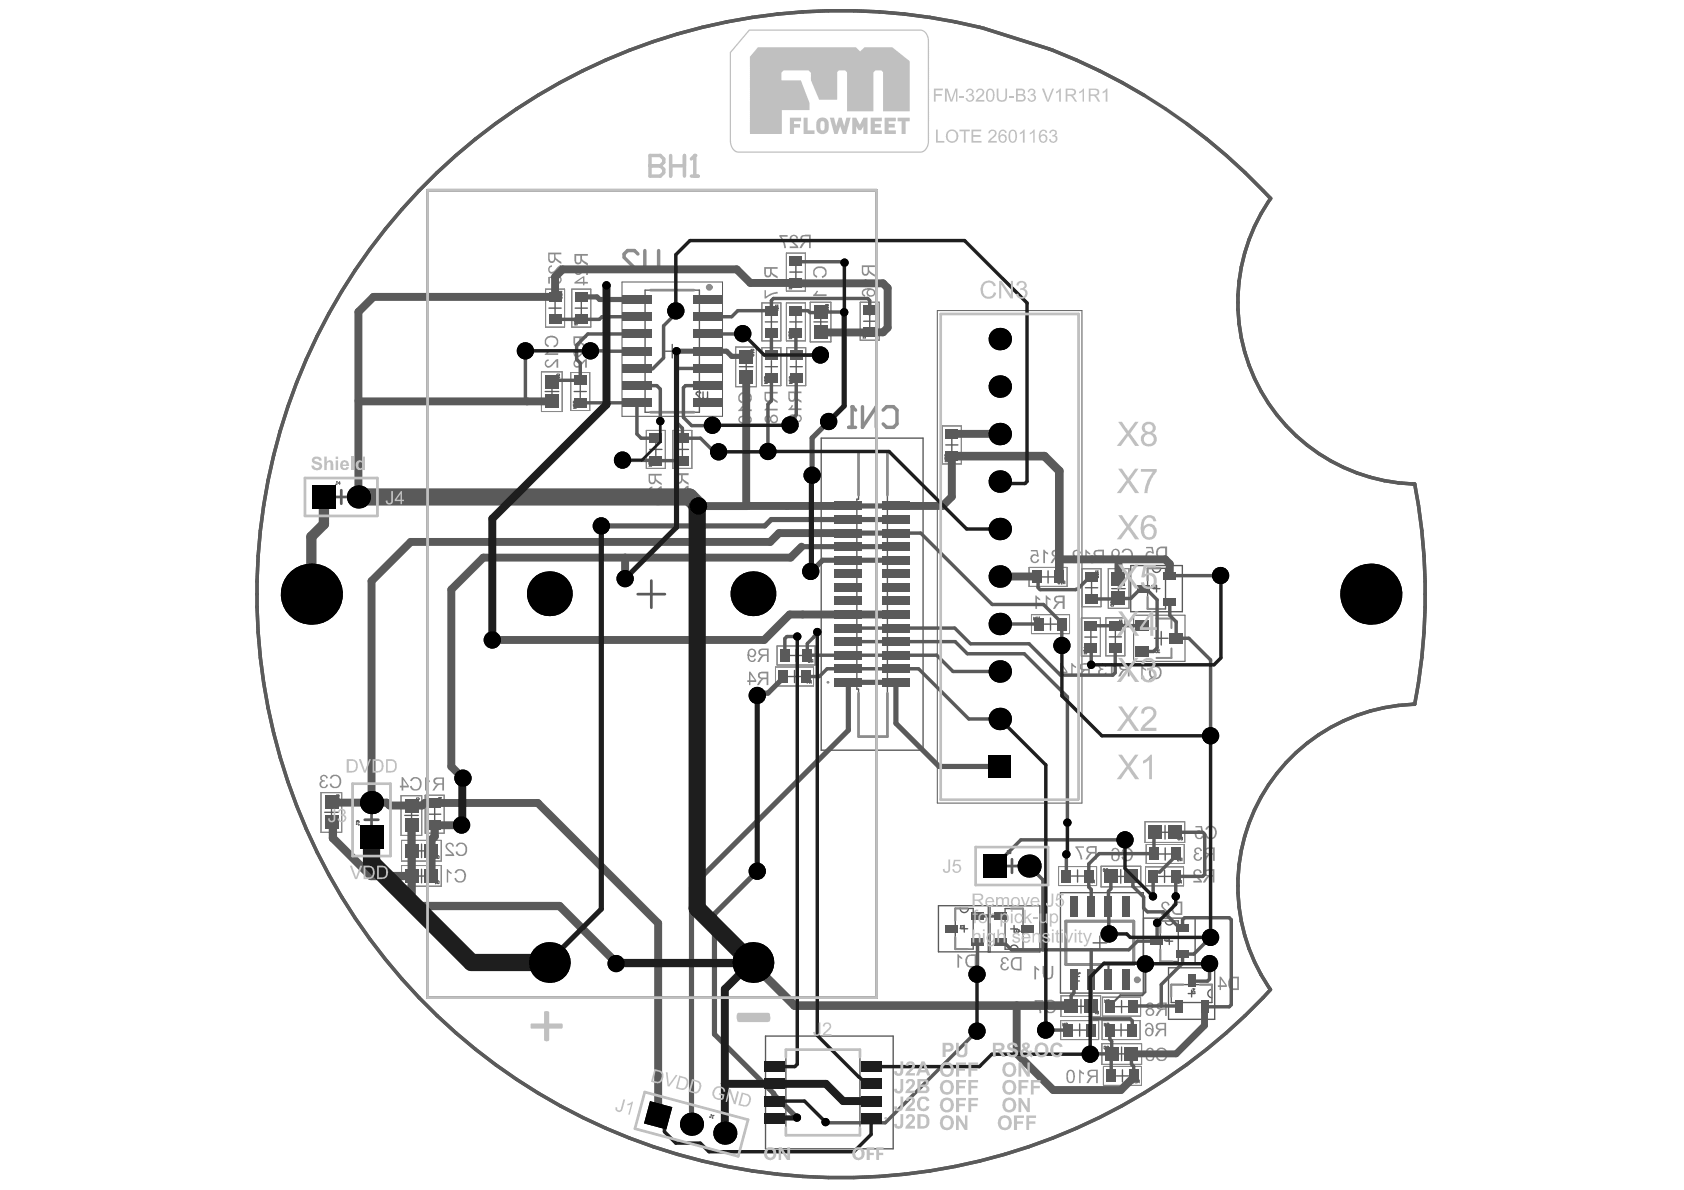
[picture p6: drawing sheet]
<svg xmlns="http://www.w3.org/2000/svg" width="297mm" height="210mm" viewBox="0 0 297 210" stroke-linecap="round" stroke-linejoin="round" font-family="sans-serif">
<g fill="none" stroke="#5a5a5a" stroke-width=".24">
<path d="M96.8 54.3h2.2M97.9 53.3v2.1M101.5 54.3h2.1M102.5 53.3v2.1M113.8 51.2h9.6v21.5h-9.6zM135 56.8h2.1M136.1 55.7v2.2M139.3 48h2.2M139.3 56.8h2.2M140.4 46.9v2.2M140.4 55.7v2.2M143.6 56.8h2.4"/>
<path d="M144.8 55.6v2.4M152.3 56.7h2.2M153.4 55.6v2.1M165.9 55.4h24.3v85.7h-24.3zM96.2 69.1h2.4M97.4 67.9v2.4M101.3 69.1h2.1M102.4 68v2.1M114.6 79.3h2.2M115.7 78.2v2.1M117.4 61.9h2.4M118.6 60.8v2.3"/>
<path d="M119.3 79.3h2.1M120.4 78.2v2.1M123.6 69.3l-.2-.2h-.4l-.2 .2v.2l.8 .8h-.8M124 69.1v1l.2 .2h.4l.2-.2v-1M130.4 64.7h2.4M131.6 63.5v2.4M135 64.7h2.1M136.1 63.6v2.2M139.4 64.7h2.1M140.4 63.6v2.2M144.9 77.3h17.9v55h-17.9zM151.4 79.7h5.1v50.2h-5.1v-8.3h-.3v-33.6h.3z"/>
<path d="M166.8 78.5h2.2M167.9 77.4v2.2M53.8 84.3h12.8v6.7h-12.8zM199.5 99.8h9.1v8.1h-9.1zM139.1 119.3h2.1M139.3 115.6h2.2M140.1 118.3v2.1M140.4 114.5v2.2M183.8 101.8h2.1M184.2 110.1h2.2M184.9 100.7v2.1M185.3 109v2.2"/>
<path d="M191.3 112.4h2.2M191.5 103.7h2.1M192.4 111.3v2.1M192.5 102.6v2.1M195.7 112.3h2.1M196.1 103.8h2.4M196.7 111.3v2.1M197.3 102.6v2.4M202.4 100.2h3.2v7.2h-3.2zM203.3 100.2a.73 .73 0 0 0 .7 .8 .73 .73 0 0 0 .7-.8M203.4 103.8h1.2M203.6 112.6h2.4"/>
<path d="M204 103.2v1.2M204.8 111.4v2.4M62.2 138.2h6.7v12.8h-6.7zM57.3 143.3h2.4M58.5 142.1v2.4M71.4 143.8h2.4M72.6 142.6v2.4M73.2 150.1h2.4M73.2 154.5h2.4M74.4 148.9v2.4M74.4 153.3v2.4M75.6 143.6h2.1"/>
<path d="M76.7 142.5v2.2M172.1 149.4h12.8v6.7h-12.8zM174.6 159.8v8.1h-9.1v-8.1h17.9v8.1h-9.1v-8.1M187.1 157.5h14.6v17.7h-14.6zM189 154.5h2.1M190.1 153.4v2.2M196.5 154.6h2.4M197.7 153.4v2.4M204.3 146.8h2.4M204.3 154.6h2.2M204.4 150.6h2.2M205.4 153.5v2.2"/>
<path d="M205.5 145.6v2.4M205.5 149.6v2.1M168.5 160.2h3.2v7.2h-3.2zM169.4 160.2a.73 .73 0 0 0 .7 .8 .73 .73 0 0 0 .7-.8M169.5 163.8h1.2M170.1 163.2v1.2M177.3 160.3h3.2v7.1h-3.2zM178.1 167.4a.73 .73 0 0 1 .8-.7 .73 .73 0 0 1 .7 .7M178.3 163.8h1.2M178.9 163.3v1.1M189.2 171.4v.4M189.2 171.6h1.2"/>
<path d="M189.5 177.5h2.4M190.4 171.6h.1M190.4 172.2h-1l-.2 .2v.4l.2 .2h1M190.4 171.6l-.2 .2M190.7 176.3v2.4M192.8 166.3h2.4M194 165.1v2.4M196.8 177.6h2.1M197.8 176.5v2.1M201.7 161.9h9.1v8.2h-9.1zM204.7 162.4h3.1v7.2h-3.1zM205.5 162.4a.73 .73 0 0 0 .8 .8 .73 .73 0 0 0 .7-.8"/>
<path d="M205.7 166h1.2M206.1 170.7h8.2v9.1h-8.2zM206.3 165.4v1.2M206.6 173.7h7.2v3.1h-7.2zM209.6 175.3h1.2M210.2 174.7v1.2M213.8 174.5a.73 .73 0 0 0-.8 .8 .73 .73 0 0 0 .8 .7M113.7 192.6l18.2 4.9-1.7 6.5-18.2-4.9zM135 182.8h22.5v19.8h-22.5zM138.6 185.1h13.1v15.1h-13.1zM189.4 181.7h2.1M190.4 180.6v2.2"/>
<path d="M196.6 185.9h2.4M196.7 181.7h2.1M196.9 189.8h2.2M197.7 180.6v2.2M197.8 184.7v2.4M198 188.7v2.2"/>
</g>
<g fill="none" stroke="#5a5a5a" stroke-width=".18">
<path d="M96.2 51h3.4v6.7h-3.4zM98.7 51.9v.3l.4-.3v.3M99 51.4l-.1 .3-.2-.1v-.2h.4M99 51.6l.1 .1M99.1 52.4v.3l-.3-.1 .1-.2h-.2v.3M100.9 51h3.3v6.7h-3.3zM101.3 57.3h.5v-.2l-.2-.1-.1 .3M101.3 56.5v.3l.3-.3 .2 .1-.1 .2M101.3 57l.2 .1M101.6 56v.3l.2-.2h-.5M109.7 49.7h17.7v23.7h-17.7zM134.4 53.4h3.3v6.7h-3.3z"/>
<path d="M136.8 54.4h.1M136.8 54.7v.3l.5-.3M136.8 54.4h.5M136.9 54.3l-.1 .1M137.1 53.8l-.1 .3h-.2v-.3h.5M137.1 54l.2 .1M137.3 54.3v.2M138.7 44.6h3.4v6.7h-3.4zM138.7 53.4h3.4v6.7h-3.4zM139.2 50.9h.4v-.2l-.2-.1-.1 .3M139.2 50l.4-.3v.3M139.2 50.2v.3l.3-.3h.1v.3"/>
<path d="M139.2 50.6l.1 .2M139.2 58.5h.4v.2l-.4 .1zM139.2 58.9v.4l.4-.4v.4M139.2 59.7h.4v-.2l-.2-.1-.1 .3M139.2 59.4l.1 .2M142.9 53.3h3.7v7h-3.7zM145.6 54.3h.1M145.6 54.7h.1M145.6 54.7h.5M145.6 54.3h.5M145.7 54v-.3h.3v.3M145.7 54.2l-.1 .1"/>
<path d="M145.7 54.6l-.1 .1M146.1 54.2v.1M146.1 54.6v.1M151.7 53.3h3.4v6.7h-3.4zM152.2 59.6h.5v-.2l-.3-.1-.1 .3M152.2 59.3l.1 .2M152.2 58.5h.2v.2h-.2zM152.2 59v.1M152.2 59.1h.5M152.7 59.1h.1M152.7 59.1h-.1M152.7 58.4l-.3 .3"/>
<path d="M165.3 54.8h25.5v86.9h-25.5zM95.5 65.6h3.7v7h-3.7zM98.2 66.5h.1M98.2 66.5h.5M98.3 66.3v-.3h.3v.3M98.3 66.9v.3l.4-.3v.3M98.3 66.5h-.1M98.7 66.5v.1M100.7 65.7h3.3v6.7h-3.3zM101.1 72h.5v-.2l-.2-.1-.1 .3M101.1 70.7v.4l.3-.4 .2 .1-.1 .3M101.1 71.2v.3l.4-.3v.3"/>
<path d="M101.1 71.7l.2 .2M114 75.9h3.4v6.7h-3.4zM118.7 75.9h3.3v6.7h-3.3zM129.8 61.2h3.6v7h-3.6zM132.5 62.2h.1M132.5 62.6l.4-.1 .1 .2-.4 .1zM132.5 62.2h.5M132.6 61.9v-.3h.3v.3M132.6 62.1l-.1 .1M133 62.1v.1M134.4 61.3h3.3v6.7h-3.3zM134.8 67.6h.5v-.2l-.2-.1-.1 .3"/>
<path d="M134.8 67.3l.2 .2M134.8 67v.2M134.8 67.1h.5M135.1 66.5h.2l-.1 .3-.1-.1M135.1 66.5h-.3l.1 .3 .2-.1M135.1 66.5v.2M135.3 67.1h.1M135.3 67.1l-.1 .1M138.8 61.3h3.3v6.7h-3.3zM139.2 67.6h.5v-.2l-.2-.1-.1 .3M139.2 67.1h.5M139.2 67.3l.2 .2"/>
<path d="M139.2 67v.2M139.5 66.4v.3h.2l-.1-.3h-.3v.4M139.7 67.1h.1M139.7 67.1l-.1 .1M166.2 75.1h3.4v6.7h-3.4zM59.4 85h.1M59.4 85v.4h-.2M60 85.2h-.3l.2-.2v.5M114.5 82.2h.4v-.2l-.2-.1-.1 .3M114.5 81.4v.3l.3-.3 .1 .1v.2M114.5 81.9l.1 .2M114.7 81h-.2v.3"/>
<path d="M114.7 81v.1M114.8 81h.1M114.8 81h.1v.3M114.8 81h-.1M119.1 82.2h.5v-.2l-.2-.1-.1 .3M119.1 81.4v.3l.4-.3 .1 .1-.1 .2M119.1 81.9l.2 .2M119.1 81.1v.2M119.1 81.2h.5M119.6 81.2h.1M119.6 81.2l-.1 .1M166.7 81.4h.4v-.2l-.2-.1-.1 .3"/>
<path d="M166.7 80.6v.4l.3-.4 .1 .1v.3M166.7 81.1l.1 .2M166.7 80.2h.2v.3h-.1zM167.1 80.2l-.2 .3M136.8 117.7h6.7v3.3h-6.7zM137.1 113.9h6.7v3.4h-6.7zM142.6 116.6l.3-.1-.1-.1h-.2v.4h.3M143.2 116.7l-.1 .1M143.4 116.7l-.3-.1v-.2h.3v.4M181.5 100.1h6.7v3.3h-6.7zM181.9 108.4h6.8v3.4h-6.8zM182.3 108.9v.4h.4l-.1-.3h-.3"/>
<path d="M182.7 108.9l-.2 .1M182.8 109.3h.1M182.8 108.9h.2M182.9 109.3h.1M182.9 108.9v.4M183.2 108.9h.2M183.2 109.3h.1M183.3 109.3h.1M183.3 108.9v.4M186.6 102.5h.4v.2h-.3l-.1 .2h.4M187.2 103h.2M187.3 102.5h.1"/>
<path d="M187.3 102.5v.5M187.3 102.5l.1 .1M187.7 102.8l-.2 .2M187.8 102.8l-.3-.1 .1-.2h.2v.5M190.7 109h3.4v6.7h-3.4zM190.9 100.3h3.3v6.7h-3.3M191.2 115.3h.5v-.2l-.3-.1v.3M191.2 115l.2 .2M191.2 114.7v.1M191.2 114.8h.5M191.4 114.1v.4l.3-.3h-.5M191.7 114.8h.1"/>
<path d="M191.7 114.8h-.1M193.3 101.3h.1M193.3 101.3h.5M193.4 101.6v.3l.4-.3v.3M193.4 101.2l-.1 .1M193.6 100.7l-.1 .3h-.2v-.3h.5M193.6 100.9l.2 .1M193.8 101.2v.2M195.1 109h3.3v6.7h-3.3zM195.5 100.3h3.6v7h-3.6zM196 106.6v.3h.3v-.3M196.2 106.1l.1 .3 .1-.1-.1-.2h-.3v.3"/>
<path d="M197.5 109.9h.1M197.5 109.9h.5M197.6 110.3l-.1 .2 .1 .1M197.6 109.9h-.1M197.6 110.6h.1M197.7 110.5l-.1 .1M197.7 110.4v.1M197.8 109.4l-.1 .3-.2-.1v-.2h.5M197.8 109.5l.2 .2M197.9 110.3l.1 .2h-.3M198 109.9v.1M200 108.5h9v8.2h-9z"/>
<path d="M203.1 103.3h.3v.2h-.3l.1 .2h.2M203.6 103.3h.3v.4h-.3zM203.8 114.7h.4l-.1 .4h-.3zM204.2 114.7l-.2 .1M204.3 114.7h.2M204.3 115.1h.1M204.4 115.1h.1M204.4 114.7v.4M56.6 139.8h3.7v7h-3.7zM142.3 120.3h.3l-.2-.2v.4M142.9 120.4l-.1 .1M143.1 120.4l-.3-.1 .1-.2h.2v.4"/>
<path d="M59.4 140.7l-.1 .2 .2 .1M59.4 140.5v-.3h.3v.3M59.5 141h.1M59.6 140.9l-.1 .1M59.6 140.8v.1M59.7 140.7l.1 .2h-.2M62.9 145.3v.1M62.9 145.4h.4v.2M63 144.8h.1M63 144.8l-.1 .1v.2M63 144.8l.1 .1M63.1 144.9h.2v.2"/>
<path d="M63.1 144.9v.1M70.7 140.4h3.7v7h-3.7zM70.8 148.2h7v3.7h-7zM70.8 152.7h7v3.6h-7zM73.5 141.1v-.3h.4v.3M73.9 141.5h-.4l.2-.3v.3M75 140.3h3.3v6.7h-3.3zM76.8 155.9h.2M76.9 155.4h.1M76.9 155.4v.5M76.9 155.4l.1 .1M77 151h-.4l.4 .4h-.4"/>
<path d="M77.1 151h.3v.3h-.3M77.1 155.5h.3v.3h-.3M77.4 141.2h.1M77.4 141.2h.5M77.5 141.1l-.1 .1M77.7 140.7v.3l-.3-.1v-.2h.5M77.7 140.8l.2 .2M77.9 141.1v.2M177.7 150.1h.1M177.7 150.1v.4h-.2M178.3 150.1h-.3v.2h.3l-.1 .3-.2-.1M186.7 152.8h6.7v3.4h-6.7z"/>
<path d="M192.5 155.3h-.3l.3 .4M192.9 155.6l-.2 .1M193 155.6l-.3-.1 .1-.2h.2v.4M194.2 152.8h7v3.6h-7zM194.9 153.3h-.3v.3h.3M195.1 153.3l.2-.1 .1 .2-.3 .1zM195.1 153.5l.3 .2M202 144.9h7v3.7h-7zM202.1 152.9h6.7v3.4h-6.7zM202.2 149h6.7v3.3h-6.7zM207.7 151.5h.1M207.7 151.5l.1 .1"/>
<path d="M207.8 151.6v.3l.2-.1M207.8 151.6h.1M207.8 147.7h.3v.2h-.3l.1 .2h.2M207.9 155.4h-.3l.3 .4h-.3M208 151.5l-.2-.1-.1 .1M208.2 155.6l-.1 .2M208.3 147.7h.3v.4h-.3M208.3 151.7l-.1 .2M208.4 155.6h-.3v-.3h.3v.5M208.5 151.7l-.3-.1v-.2h.3v.5M169.3 163.7h.2M169.4 163.2h.1"/>
<path d="M169.4 163.2v.5M169.4 163.2l.1 .1M169.7 163.3l.3-.1v.5l-.3-.1zM179 163.9l.3 .1-.1 .4h-.2zM179.4 164l.3-.1v.3M179.6 164.2h.1M179.7 164.2l.1 .1M179.8 164.3h.1M179.8 164.3l-.1 .1-.3-.1M187.1 175.6h7v3.7h-7zM193.3 178.4h-.3l.3 .4M193.4 178.4h.4l-.1 .4h-.3"/>
<path d="M194.5 175.9h6.7v3.3h-6.7zM194.9 176.3v.5l.3-.1-.1-.2h-.2M195.2 176.3l-.2 .2M195.4 176.6v.2l.3-.1-.1-.1M195.4 176.6v-.3l.3 .1-.1 .2M195.4 176.6h.2M205.7 165.5h-.3l.3 .4h-.3M205.8 165.5l.4-.1v.5l-.4-.1zM210.4 174.8h.3l.1 .4h-.5zM210.5 174.4v.3l.3-.3h-.5M125.4 196.6l.2 .1M125.5 196.7l-.1 .3h-.2"/>
<path d="M125.8 196.7h.1M125.8 196.7l-.1 .5h-.1M125.8 196.7l-.1 .1M187.1 180h6.7v3.4h-6.7zM187.5 180.5v.5l.3-.1-.1-.3h-.2M187.8 180.5l-.2 .1M188 180.6h.3l-.1 .2-.2-.1v.3h.3M194.4 184.1h7v3.6h-7zM194.4 180h6.7v3.4h-6.7zM194.6 188.1h6.7v3.4h-6.7zM194.8 180.5v.5l.3-.1-.1-.3h-.2M195.1 184.6h-.3v.3h.3"/>
<path d="M195.1 180.5l-.2 .1M195.3 180.6l.2-.1 .1 .1-.3 .1zM195.3 180.7l.3 .3M195.3 184.8v.2l.3-.1-.1-.1M195.3 184.8v-.3l.3 .1-.1 .2M195.3 184.8h.2M199.8 190.5l.3 .1-.1 .4-.2-.1zM200.3 191h.2M200.4 190.5h.1M200.4 190.5v.5M200.4 190.5l.1 .1M200.8 190.8l-.2 .2"/>
<path d="M200.9 190.8h-.3l.1-.3h.2v.5"/>
</g>
<path d="M73.9 33.6a103.1 103.1 0 0 1 99.7-28.6l11.4 3.6a103.7 103.7 0 0 1 39.2 26.4 32 32 0 0 0 25.3 50.4 102.1 102.1 0 0 1 0 38.8 32 32 0 0 0-25.4 50.4 103 103 0 0 1-146.2 5.3 103 103 0 0 1-4-146.3zM222.8 33.6l1.3 1.5" fill="none" stroke="#5a5a5a" stroke-width=".61"/>
<g fill="none" stroke="#5a5a5a" stroke-width=".48">
<path d="M75.4 33.6h79.2v142.4h-79.2zM59 87.7h2.4M60.2 86.5v2.4M53.5 104.8h2.9M54.9 103.4v2.8M112.5 104.8h4.8M114.9 102.4v4.8M240.4 104.8h2.8M241.8 103.4v2.8M64.3 144.6h2.4M65.5 143.4v2.4M177.3 152.8h2.4"/>
<path d="M178.5 151.6v2.4M188 162.5h12v7.6h-12zM120.8 198l2.3 .6M122.3 197.1l-.6 2.4"/>
</g>
<path d="M202.4 105.3v2.1h2.2M204 109.1h2.6v1.7M204.6 100.2h-2.2v2.2M206.6 114.4v1.7h-2.6M168.5 165.3v2.1h2.1M170.6 160.2h-2.1v2.2M178.3 160.3h2.2v2.1M180.5 165.3v2.1h-2.2M204.7 167.5v2.1h2.1M206.8 162.4h-2.1v2.2M208.7 173.7h-2.1v2.1M211.6 173.7h2.2v2.1" fill="none" stroke="#8c8c8c" stroke-width=".36"/>
<path d="M114.7 51.2h7.7M114.7 72.7h7.7M151.4 87.3v-7.6h5.1v7.6M151.4 122.3v7.6h5.1v-7.6M188 162.5h12v7.6h-12z" fill="none" stroke="#8c8c8c" stroke-width=".48"/>
<g fill="none" stroke="#8c8c8c" stroke-width=".18">
<path d="M96.2 51h3.4v6.7h-3.4zM100.9 51h3.3v6.7h-3.3zM134.4 53.4h3.3v6.7h-3.3zM138.7 44.6h3.4v6.7h-3.4zM138.7 53.4h3.4v6.7h-3.4zM142.9 53.3h3.7v7h-3.7zM151.7 53.3h3.4v6.7h-3.4zM95.5 65.6h3.7v7h-3.7zM100.7 65.7h3.3v6.7h-3.3zM114 75.9h3.4v6.7h-3.4zM118.7 75.9h3.3v6.7h-3.3zM129.8 61.2h3.6v7h-3.6z"/>
<path d="M134.4 61.3h3.3v6.7h-3.3zM138.8 61.3h3.3v6.7h-3.3zM166.2 75.1h3.4v6.7h-3.4zM136.8 117.7h6.7v3.3h-6.7zM137.1 113.9h6.7v3.4h-6.7zM181.5 100.1h6.7v3.3h-6.7zM181.9 108.4h6.8v3.4h-6.8zM190.7 109h3.4v6.7h-3.4zM190.9 100.3h3.3v6.7h-3.3zM195.1 109h3.3v6.7h-3.3zM195.5 100.3h3.6v7h-3.6zM56.6 139.8h3.7v7h-3.7z"/>
<path d="M70.7 140.4h3.7v7h-3.7zM70.8 148.2h7v3.7h-7zM70.8 152.7h7v3.6h-7zM75 140.3h3.3v6.7h-3.3zM186.7 152.8h6.7v3.4h-6.7zM194.2 152.8h7v3.6h-7zM202 144.9h7v3.7h-7zM202.1 152.9h6.7v3.4h-6.7zM202.2 149h6.7v3.3h-6.7zM187.1 175.6h7v3.7h-7zM194.5 175.9h6.7v3.3h-6.7zM187.1 180h6.7v3.4h-6.7z"/>
<path d="M194.4 184.1h7v3.6h-7zM194.4 180h6.7v3.4h-6.7zM194.6 188.1h6.7v3.4h-6.7z"/>
</g>
<g fill="#8c8c8c">
<path d="M139.4 41.6h.1a.75 .75 0 0 1 .8-.1 .75 .75 0 0 1 .5 .6h-.3a.48 .48 0 0 0-.7-.4 .48 .48 0 0 0 0 .9l.3 .3a1.19 1.19 0 0 1 .7 .9h-1.5v-.3h1.2l-.9-.8a.72 .72 0 0 1-.2-1.1z"/>
<path d="M137.5 41.5h1.4v.3h-1.1l.6 .8 .2 1.2h-.3l-.2-1-.6-1z"/>
<path d="M141.5 41.8l.2-.1h1v.7h-.7a.4 .4 0 0 1-.4-.1 .4 .4 0 0 1-.1-.5zM141.2 41.7a.67 .67 0 0 0 .6 1l-.3 .2-.5 .9h.4l.7-1.1h.6v1.1h.3v-2.4l-1.5 .1z"/>
</g>
<path d="M112.5 44.8l-.6-.6h-1.2l-.6 .6v.6l2.4 2.4h-2.4M113.7 44.2v3l.6 .6h1.3l.6-.6v-3" fill="none" stroke="#8c8c8c" stroke-width=".61"/>
<g fill="#8c8c8c">
<path d="M96.8 47l.4-.2h.2v.2a.47 .47 0 0 0-.4 .8 .47 .47 0 0 0 .8-.1l.4-.3a1.09 1.09 0 0 1 .8-.7v1.6h-.2v-1.2l-.8 .8a.71 .71 0 0 1-.8 .3 .71 .71 0 0 1-.5-.7z"/>
<path d="M96.7 48.9l1.2-.3 .1 .3a.54 .54 0 0 0-.2 .7 .54 .54 0 0 0 .8 .1 .54 .54 0 0 0 0-.8h-.2v-.3a.77 .77 0 0 1 .6 1 .77 .77 0 0 1-1 .4 .77 .77 0 0 1-.4-1.1l-.6 .2v.9h-.3z"/>
<path d="M101.4 47.3l.6-.3 .1 .4a.45 .45 0 0 0-.4 .7 .45 .45 0 0 0 .8-.1l.3-.4a.96 .96 0 0 1 .9-.6v1.5h-.3v-1.1l-.7 .7a.72 .72 0 0 1-.9 .4 .72 .72 0 0 1-.4-1z"/>
<path d="M114.5 86.1l.4-.3h.2v.3a.48 .48 0 0 0-.4 .7 .48 .48 0 0 0 .9-.1l.2-.3a1.2 1.2 0 0 1 .9-.6v1.5h-.2v-1.2l-.8 .8a.71 .71 0 0 1-.8 .4 .71 .71 0 0 1-.5-.8z"/>
<path d="M114.5 88l.4-.3h.1l.1 .3a.41 .41 0 0 0-.5 .4 .41 .41 0 0 0 .5 .4 .41 .41 0 0 0 .3-.6h.2a.46 .46 0 0 0 .3 .6 .46 .46 0 0 0 .6-.4 .46 .46 0 0 0-.4-.5v-.3a.75 .75 0 0 1 .7 1.1 .75 .75 0 0 1-1.3 .1v-.1a.63 .63 0 0 1-.9 .2 .63 .63 0 0 1-.1-.9z"/>
<path d="M101.2 61.9l.5-.3h.1l.1 .3a.44 .44 0 0 0-.4 .6 .44 .44 0 0 0 .7 .1l.4-.4a1.2 1.2 0 0 1 .9-.7v1.5h-.3v-1.1l-.7 .7a.72 .72 0 0 1-.9 .4 .72 .72 0 0 1-.4-.9z"/>
<path d="M101.3 63.6l.5-.2 .1 .3a.45 .45 0 0 0-.4 .7 .45 .45 0 0 0 .8-.1l.7-.8 .5-.2v1.6h-.3v-1.2l-.7 .7a.72 .72 0 0 1-.9 .4 .72 .72 0 0 1-.4-.9z"/>
<path d="M119.2 86l.5-.3 .1 .3a.48 .48 0 0 0-.4 .8 .48 .48 0 0 0 .8-.1l.4-.4a.87 .87 0 0 1 .8-.6l.1 1.5h-.3v-1.1l-.7 .6a.73 .73 0 0 1-1 .5 .73 .73 0 0 1-.3-1.1z"/>
<path d="M119.6 87.8h.3l-.3 .5h1.9v.3h-2.4v-.2z"/>
<path d="M139.6 71.5h.3l-.4 .5h1.9v.3h-2.3v-.1l.4-.4z"/>
<path d="M135.4 71.5l.3 .1-.4 .5h1.9v.3h-2.3v-.2l.4-.3z"/>
<path d="M135.3 49.6l.3-.1-.3 .6h1.9v.3h-2.4v-.2l.2-.1z"/>
<path d="M134.9 51.2h.2v1.1l1.2-.7 .9-.1v.3l-1 .2-1 .6h-.3z"/>
<path d="M152.6 49.2l.3 .1-.4 .5h1.8v.3h-2.3v-.2l.4-.4z"/>
<path d="M96.3 59.6a1.23 1.23 0 0 1 1.5-.4 1.23 1.23 0 0 1 .7 1.4 .88 .88 0 0 1-.8 .7l-.1-.3a.75 .75 0 0 0 .6-.9 .75 .75 0 0 0-.9-.6 .76 .76 0 0 0-.9 .5 .76 .76 0 0 0 .4 .9v.3a.98 .98 0 0 1-.5-1.6z"/>
<path d="M96.6 61.9l.3-.1-.3 .5h1.9v.3h-2.4v-.2l.2-.1z"/>
<path d="M96.2 63.6l.6-.3v.3a.47 .47 0 0 0-.4 .8 .47 .47 0 0 0 .8-.1l.3-.4a1.07 1.07 0 0 1 1-.6v1.6h-.3v-1.2l-.7 .7a.73 .73 0 0 1-.8 .5 .73 .73 0 0 1-.6-.7z"/>
<path d="M143.5 47.5h.1a1.22 1.22 0 0 1 1.5-.5 1.22 1.22 0 0 1 .7 1.4h-.1a.89 .89 0 0 1-.7 .7v-.4a.72 .72 0 0 0 .5-.9 .72 .72 0 0 0-.8-.5 .74 .74 0 0 0-1 .4 .74 .74 0 0 0 .5 1l-.1 .3a1.01 1.01 0 0 1-.6-1.5z"/>
<path d="M144 49.5h.3l-.3 .6h1.8v.3h-2.4v-.2z"/>
<path d="M144 51.4l.3-.1-.3 .6h1.8v.3h-2.4v-.2l.3-.2z"/>
<path d="M130.3 69.7a1.32 1.32 0 0 1 2.3 .3 .94 .94 0 0 1-.8 1.2l-.1-.3a.75 .75 0 0 0 .6-.9 .75 .75 0 0 0-.9-.6 .73 .73 0 0 0-.9 .5 .73 .73 0 0 0 .5 .9l-.1 .3a1.01 1.01 0 0 1-.6-1.4z"/>
<path d="M130.7 71.8l.4-.1-.3 .5h1.8v.3h-2.4v-.2z"/>
<path d="M184 97h.2l.3 .3 .4 .2v.3l-.6-.3v1.8h-.3z"/>
<path d="M181.8 97h1.2l.2 1.2h-.2a.51 .51 0 0 0-.7-.1 .51 .51 0 0 0-.1 .8 .51 .51 0 0 0 .7 0l.1-.2h.3a.78 .78 0 0 1-.9 .6 .78 .78 0 0 1-.6-.9 .78 .78 0 0 1 .9-.6l.2 .1-.1-.6h-1z"/>
<path d="M183.9 170.4h.4v1.3a.61 .61 0 0 0 .3 .7 .61 .61 0 0 0 .8-.2l.1-.4v-1.4h.3v1.4a.92 .92 0 0 1-.8 1 .92 .92 0 0 1-1-.8z"/>
<path d="M182.4 170.4h.2l.7 .5v.3l-.6-.3v1.9h-.3z"/>
<path d="M189 117h.1l.2 .2 .5 .4v.3l-.6-.4v1.8h-.2z"/>
<path d="M196 117h.1l.4 .4 .3 .1v.3l-.5-.3v1.8h-.3z"/>
<path d="M193.9 117.2a.71 .71 0 0 1 .7-.3 .71 .71 0 0 1 .6 .7h-.3a.41 .41 0 0 0-.4-.5 .41 .41 0 0 0-.4 .5 .41 .41 0 0 0 .5 .3v.3a.47 .47 0 0 0-.6 .3 .47 .47 0 0 0 .4 .6 .47 .47 0 0 0 .5-.4h.3a.75 .75 0 0 1-1 .6 .75 .75 0 0 1-.3-1.2l.2-.1a.64 .64 0 0 1-.2-.8z"/>
<path d="M191.4 97h.2l.2 .3 .5 .3v.3l-.6-.4v1.8h-.3z"/>
<path d="M189.3 97.2h.1a.75 .75 0 0 1 .8-.2 .75 .75 0 0 1 .5 .6l-.3 .1a.45 .45 0 0 0-.8-.4 .45 .45 0 0 0 .1 .8l.3 .3a1.19 1.19 0 0 1 .7 .9h-1.5v-.3h1.2l-.7-.6a.81 .81 0 0 1-.4-1.2z"/>
<path d="M184.4 105h.2l.7 .6v.4l-.5-.4v1.8h-.4z"/>
<path d="M182.6 105h.2l.7 .6v.4l-.6-.4v1.8h-.3z"/>
<path d="M176.7 169a.73 .73 0 0 1 .7-.2 .73 .73 0 0 1 .5 .6l-.3 .1a.39 .39 0 0 0-.4-.5 .39 .39 0 0 0-.3 .5 .39 .39 0 0 0 .5 .3v.2a.46 .46 0 0 0-.6 .3 .46 .46 0 0 0 .4 .6 .46 .46 0 0 0 .5-.4h.3a.77 .77 0 0 1-1 .7 .77 .77 0 0 1-.4-1.2l.3-.1-.4-.4z"/>
<path d="M96.9 44.9h.8v.6a.42 .42 0 0 1-.3 .6 .42 .42 0 0 1-.5-.5zM96.7 44.6v1a.65 .65 0 0 0 .6 .8 .65 .65 0 0 0 .7-.7l.2 .3 .8 .6v-.4l-.5-.4a.63 .63 0 0 1-.5-.6v-.3h1v-.3z"/>
<path d="M101.6 45.1h.8v.7a.39 .39 0 0 1-.4 .5 .39 .39 0 0 1-.4-.5zM101.3 44.8v1.1a.67 .67 0 0 0 .6 .7 .67 .67 0 0 0 .8-.6l.1 .3 .9 .6v-.5l-.5-.3a.62 .62 0 0 1-.5-.6v-.4h1v-.3z"/>
<path d="M101.8 49.7l1-.7v.7zM101.3 49.8v.2h1.5v.3h.3v-.3h.6v-.3h-.6v-.9h-.3z"/>
<path d="M114.6 83.9h.8v.7a.42 .42 0 0 1-.3 .5 .42 .42 0 0 1-.5-.5zM114.4 83.6v1a.65 .65 0 0 0 .5 .8 .65 .65 0 0 0 .8-.6l.2 .3 .8 .5v-.4l-.5-.3a.63 .63 0 0 1-.5-.6v-.4h1v-.3z"/>
<path d="M101.4 59.6h.8v.7a.39 .39 0 0 1-.3 .6 .39 .39 0 0 1-.5-.5zM101.1 59.3v1.1a.65 .65 0 0 0 .6 .8 .65 .65 0 0 0 .7-.7l.3 .4 .8 .5v-.4l-.8-.5-.2-.3v-.6h1v-.3z"/>
<path d="M119.4 83.8h.7v.7a.39 .39 0 0 1-.3 .5 .39 .39 0 0 1-.4-.4zM119.1 83.5v1.1a.65 .65 0 0 0 .6 .7 .65 .65 0 0 0 .7-.6l.4 .5 .7 .3v-.3l-.5-.3a.73 .73 0 0 1-.6-.7v-.4h1.1v-.3z"/>
<path d="M139.3 69.4h.8v.6a.42 .42 0 0 1-.4 .6 .42 .42 0 0 1-.4-.5zM139.1 69.1v1a.65 .65 0 0 0 .5 .8 .65 .65 0 0 0 .7-.6l.3 .3 .8 .5v-.4l-.6-.4a.63 .63 0 0 1-.5-.6v-.3h1.1v-.3z"/>
<path d="M139.3 73.8a.51 .51 0 0 1 1 0 .51 .51 0 0 1-1 0zM139.2 73.4a.89 .89 0 0 0 .1 .9 .89 .89 0 0 0 .8 .3h.2a.84 .84 0 0 0 .9-.3 .84 .84 0 0 0 0-1l-.4-.2v.3a.44 .44 0 0 1 .4 .6 .44 .44 0 0 1-.6 .3h-.3a.74 .74 0 0 0 0-1.1 .74 .74 0 0 0-1.1 .1z"/>
<path d="M135.1 69.4h.8v.7a.42 .42 0 0 1-.4 .6 .42 .42 0 0 1-.4-.6zM134.9 69.1v1a.65 .65 0 0 0 .5 .8 .65 .65 0 0 0 .7-.6l.3 .3 .8 .5v-.3l-.6-.4a.63 .63 0 0 1-.5-.6v-.4h1.1v-.3z"/>
<path d="M135.1 73.9a.37 .37 0 0 1 .7 0 .37 .37 0 0 1-.7 0zM136.1 73.9a.45 .45 0 0 1 .9 0 .45 .45 0 0 1-.9 0zM135 73.4a.65 .65 0 0 0 0 .9 .65 .65 0 0 0 .9 0v-.1a.6 .6 0 0 0 1 .3h.1a.74 .74 0 0 0 .1-1.1 .74 .74 0 0 0-1.2 .1v.1a.58 .58 0 0 0-.9-.2z"/>
<path d="M135.1 47.4h.7v.7a.39 .39 0 0 1-.3 .5 .39 .39 0 0 1-.4-.5zM134.8 47.1v1a.68 .68 0 0 0 .6 .8 .68 .68 0 0 0 .7-.6l.2 .3 .9 .5v-.3l-1.1-.8v-.6h1.1v-.3z"/>
<path d="M152.3 47.1h.7v.7a.42 .42 0 0 1-.3 .6 .42 .42 0 0 1-.4-.6zM152 46.8v1a.65 .65 0 0 0 .6 .8 .65 .65 0 0 0 .7-.6l.2 .3 .8 .5v-.4l-.5-.3a.63 .63 0 0 1-.5-.6v-.4h1v-.3z"/>
<path d="M152.1 51.2a.72 .72 0 0 0 .5 1.1v-.3a.46 .46 0 0 1-.3-.5 .46 .46 0 0 1 .4-.4h.5a.72 .72 0 0 0 0 1.2 .72 .72 0 0 0 1.1-.3 .76 .76 0 0 0 0-.8 .76 .76 0 0 0-.8-.4h-.3a1.3 1.3 0 0 0-1.1 .4zM153.2 51.2a.52 .52 0 0 1 .7 .1 .52 .52 0 0 1 .1 .7 .52 .52 0 0 1-.7-.1 .52 .52 0 0 1-.1-.7z"/>
<path d="M130.5 73.8l.3-.2h.4a1.01 1.01 0 0 1 1.2 .3 .76 .76 0 0 1-1.1 .6h-.4l-.4-.2zM130.4 73.6a.82 .82 0 0 0 .1 .9 .82 .82 0 0 0 .8 .3h.2a.84 .84 0 0 0 1-1.1 1.43 1.43 0 0 0-1.5-.4z"/>
<path d="M204.2 180.9l.4-.2h.8v.7h-.7a.46 .46 0 0 1-.5-.5zM203.9 180.7a.64 .64 0 0 0 0 .7 .64 .64 0 0 0 .6 .3l-.3 .2-.5 .9h.3l.7-1 .3-.1h.4v1.1h.3v-2.4h-1.3z"/>
<path d="M202 180.7v.3h.3a.43 .43 0 0 1 .5-.3 .43 .43 0 0 1 .3 .4l.1 .4a.75 .75 0 0 0-1.2 .3 .75 .75 0 0 0 .7 1 1.16 1.16 0 0 0 .7-1.7 .77 .77 0 0 0-.5-.7 .77 .77 0 0 0-.9 .3zM202.2 182a.5 .5 0 0 1 1 0 .5 .5 0 0 1-1 0z"/>
<path d="M185.8 97.4l.4-.2h.8v.8h-.7a.46 .46 0 0 1-.5-.6zM185.5 97.3a.69 .69 0 0 0 .7 .9l-.4 .2-.5 .9h.4l.6-.9 .3-.2h.4v1.1h.3v-2.3h-1.3z"/>
<path d="M190.8 117.4l.2-.1h.9v.7h-.6a.4 .4 0 0 1-.5-.1 .4 .4 0 0 1 0-.5zM190.5 117.3a.67 .67 0 0 0 .5 1l-.3 .2-.5 .8h.4l.7-1h.6v1h.3v-2.3h-1.4z"/>
<path d="M187.3 117.4l.7 1.1h-.7zM187 117v1.5h-.3v.3h.3v.5h.3v-.5h1v-.3l-1.1-1.5z"/>
<path d="M197.7 117.4l.4-.2h.8v.8h-.6a.46 .46 0 0 1-.6-.6zM197.5 117.3a.64 .64 0 0 0 .5 .9l-.3 .3-.5 .8h.4l.6-.9 .4-.2h.3v1.1h.3v-2.3h-1.2z"/>
<path d="M193.2 97.4l.3-.1h.9v.7h-.6a.42 .42 0 0 1-.5-.1 .42 .42 0 0 1-.1-.5zM193 97.3a.58 .58 0 0 0-.1 .7 .58 .58 0 0 0 .6 .2l-.3 .3-.5 .8h.4l.7-1h.6v1h.3v-2.3h-1.4z"/>
<path d="M186.3 105.5l.2-.2h.9v.8h-.6a.42 .42 0 0 1-.5-.2 .42 .42 0 0 1 0-.4zM186 105.3a.65 .65 0 0 0 .6 1l-.5 .4-.4 .7h.4l.5-.8 .3-.2h.5v1h.4v-2.4l-1.5 .1z"/>
<path d="M217.1 172.8l.3-.2h.8v1.7h-.5a.86 .86 0 0 1-.8-1.2zM216.8 172.6l-.2 .6a1.1 1.1 0 0 0 1.1 1.4h.8v-2.3h-1z"/>
<path d="M215.4 172.8l.8 1h-.8zM215.1 172.3v1.5h-.3v.3h.3v.5h.3v-.5h1v-.3l-1-1.5z"/>
<path d="M178.7 169.4l.3-.3h.9v1.8h-.6a.88 .88 0 0 1-.6-1.3zM178.5 169.2l-.2 .6a1.1 1.1 0 0 0 1.1 1.4h.8v-2.4h-1.1z"/>
</g>
<path d="M149.7 75.4h1.2M150.3 71.7v3.7M152.1 71.7v3.7l2.5-3.7v3.7M155.8 72.3l.6-.6h1.2l.6 .6v2.5l-.6 .6h-1.2l-.6-.6" fill="none" stroke="#8c8c8c" stroke-width=".61"/>
<circle cx="150.3" cy="71.7" r=".3" fill="#8c8c8c"/>
<path d="M150.3 71.7l.6 .6" fill="none" stroke="#8c8c8c" stroke-width=".61"/>
<g fill="#8c8c8c">
<path d="M198.1 97a1.16 1.16 0 0 1 1.5 .2 1.16 1.16 0 0 1 .1 1.5 1.05 1.05 0 0 1-1.1 .4 1.05 1.05 0 0 1-.8-.7l.3-.1a.75 .75 0 0 0 .9 .6 .75 .75 0 0 0 .5-1 .73 .73 0 0 0-.5-.8 .73 .73 0 0 0-.9 .4l-.3-.1z"/>
<path d="M210.6 153.5h.1a.75 .75 0 0 1 .8-.1 .75 .75 0 0 1 .5 .6h-.3a.44 .44 0 0 0-.7-.4 .44 .44 0 0 0 0 .8l.4 .4a1.13 1.13 0 0 1 .6 .9h-1.5v-.3h1.2l-.7-.6a.81 .81 0 0 1-.4-1.3z"/>
<path d="M189.7 149.3h1.5v.2h-1.2l.7 1.1 .2 1h-.3l-.2-1-.7-1.1z"/>
<path d="M210.7 149.7a.73 .73 0 0 1 .8-.2 .73 .73 0 0 1 .5 .6h-.3a.39 .39 0 0 0-.4-.4 .39 .39 0 0 0-.4 .5 .39 .39 0 0 0 .6 .2l-.1 .3a.46 .46 0 0 0-.5 .4 .46 .46 0 0 0 .4 .5 .46 .46 0 0 0 .5-.4h.3a.77 .77 0 0 1-1 .6 .77 .77 0 0 1-.4-1.1l.3-.1a.64 .64 0 0 1-.3-.9z"/>
<path d="M190.4 188.7h.1l.5 .5h.2v.3l-.6-.3v1.9h-.2z"/>
<path d="M184.6 176.5a1.19 1.19 0 0 1 1.6 .4 1.19 1.19 0 0 1-.2 1.6l-.2 .2h-.4a.91 .91 0 0 1-1.1-.7l.3-.1a.75 .75 0 0 0 .9 .5 .75 .75 0 0 0 .5-.9 .73 .73 0 0 0-.5-.9 .73 .73 0 0 0-.9 .5l-.3-.1z"/>
<path d="M182.5 176.4h1.5v.2h-1.1l.5 1 .3 1.1h-.3l-.1-.7-.3-.7-.5-.7z"/>
<path d="M204.2 185a1.16 1.16 0 0 1 1.5 .2 1.16 1.16 0 0 1 0 1.5 1.05 1.05 0 0 1-1 .5 1.05 1.05 0 0 1-.8-.8l.3-.1a.75 .75 0 0 0 .9 .6 .75 .75 0 0 0 .5-1 .73 .73 0 0 0-.5-.8 .73 .73 0 0 0-.9 .4h-.3z"/>
<path d="M212.8 145.9a1.16 1.16 0 0 1 1.5 0 1.16 1.16 0 0 1 .2 1.5 1.04 1.04 0 0 1-1 .6 1.04 1.04 0 0 1-.9-.7l.3-.1a.75 .75 0 0 0 .9 .6 .75 .75 0 0 0 .5-.9 .74 .74 0 0 0-.4-.9 .74 .74 0 0 0-1 .4l-.3-.1z"/>
<path d="M210.9 145.7h1.1l.3 1.2h-.3a.54 .54 0 0 0-.8 0 .54 .54 0 0 0 0 .8 .5 .5 0 0 0 .8-.4l.3 .1a.78 .78 0 0 1-.9 .6 .78 .78 0 0 1-.6-.9 .78 .78 0 0 1 .9-.6l.2 .1-.1-.7h-.9z"/>
<path d="M198.1 149.7a1.19 1.19 0 0 1 1.6 .4 1.19 1.19 0 0 1-.2 1.6l-.2 .1-.4 .1a.91 .91 0 0 1-1.1-.7l.3-.1a.75 .75 0 0 0 .9 .5 .75 .75 0 0 0 .5-.9 .73 .73 0 0 0-.5-.9 .73 .73 0 0 0-.9 .5l-.3-.1z"/>
<path d="M202.2 96.5h1.1l.3 1.1-.3 .1a.54 .54 0 0 0-1 .1 .54 .54 0 0 0 .6 .7l.4-.1v-.3h.3a.8 .8 0 0 1-.9 .7 .8 .8 0 0 1-.7-.9 .8 .8 0 0 1 .9-.7l.4 .1-.2-.6h-.9z"/>
<path d="M201.3 117.4h.2l.2 .3 .5 .3v.3h-.2l-.4-.3v1.8h-.3z"/>
<path d="M205 159.3a.75 .75 0 0 1 .8-.2 .75 .75 0 0 1 .5 .6h-.3a.45 .45 0 0 0-.7-.3 .45 .45 0 0 0 .1 .8l.3 .3a1.19 1.19 0 0 1 .7 .9h-1.6v-.3h1.2l-.7-.6a.81 .81 0 0 1-.3-1.2z"/>
<path d="M168.9 168.3h.2l.6 .6v.3l-.5-.3v1.8h-.3z"/>
<path d="M75 137.1h.2l.6 .6v.3l-.5-.4v1.8h-.3z"/>
<path d="M72.6 137.3a1.2 1.2 0 0 1 1.6 .3 1.2 1.2 0 0 1-.2 1.6l-.2 .2h-.3a.91 .91 0 0 1-1.2-.7l.3-.1a.75 .75 0 0 0 .9 .6 .75 .75 0 0 0 .6-1 .73 .73 0 0 0-.5-.8 .73 .73 0 0 0-.9 .4l-.3-.1z"/>
<path d="M58.4 136.8h.1a1.19 1.19 0 0 1 1.5 .4 1.19 1.19 0 0 1-.2 1.6l-.2 .2h-.3a.91 .91 0 0 1-1.2-.7l.3-.1a.75 .75 0 0 0 .9 .6 .75 .75 0 0 0 .6-1 .73 .73 0 0 0-.5-.9 .73 .73 0 0 0-.9 .5l-.3-.1z"/>
<path d="M56.5 137a.7 .7 0 0 1 .8-.3 .7 .7 0 0 1 .5 .6h-.2a.4 .4 0 0 0-.6-.4 .4 .4 0 0 0-.1 .7h.4v.3a.47 .47 0 0 0-.6 .3 .47 .47 0 0 0 .3 .6 .47 .47 0 0 0 .6-.5l.3 .1a.74 .74 0 0 1-1.1 .6 .74 .74 0 0 1-.1-1.3h.1a.52 .52 0 0 1-.3-.7z"/>
<path d="M80.5 149a1.13 1.13 0 0 1 1.5-.1 1.13 1.13 0 0 1 .3 1.5 1.04 1.04 0 0 1-1 .6 1.04 1.04 0 0 1-1-.7l.3-.2a.76 .76 0 0 0 1 .6 .76 .76 0 0 0 .5-1 .72 .72 0 0 0-.5-.8 .72 .72 0 0 0-.9 .5l-.3-.1z"/>
<path d="M78.7 148.8a.85 .85 0 0 1 1.4 .5l-.3 .1a.46 .46 0 0 0-.7-.5 .46 .46 0 0 0 0 .8l.9 .8 .1 .5h-1.5v-.3h1.1l-.8-.8a.85 .85 0 0 1-.2-1.1z"/>
<path d="M80.3 153.6a1.16 1.16 0 0 1 1.5 0 1.16 1.16 0 0 1 .3 1.5 1.04 1.04 0 0 1-1 .6 1.04 1.04 0 0 1-1-.8l.3-.1a.75 .75 0 0 0 .9 .6 .75 .75 0 0 0 .6-.9 .77 .77 0 0 0-.3-.8 .77 .77 0 0 0-.9 0l-.2 .3h-.3z"/>
<path d="M78.8 153.3h.2l.1 .2 .6 .4v.3h-.2l-.5-.3v1.8h-.2z"/>
<path d="M196.2 97.5a.55 .55 0 0 1 1.1 0 .55 .55 0 0 1-1.1 0zM196.3 97l-.3 .4v.3a1.03 1.03 0 0 0 .7 1.4 .63 .63 0 0 0 .8-.5h-.3a.48 .48 0 0 1-.6 .3 .48 .48 0 0 1-.3-.6v-.3a.75 .75 0 0 0 1 .1 .75 .75 0 0 0 0-1.1 .75 .75 0 0 0-1 0z"/>
<path d="M134.1 114.9l.4-.3h.8v.8h-.7a.46 .46 0 0 1-.5-.5zM133.8 114.7a.69 .69 0 0 0 .6 1l-.3 .2-.5 .9h.3l.6-1 .4-.1h.4v1.1h.3v-2.4h-1.3z"/>
<path d="M132.2 114.8a.5 .5 0 0 1 .8 0 .5 .5 0 0 1-.1 .8 .5 .5 0 0 1-.7-.2zM132 114.7l-.2 .9a.92 .92 0 0 0 .4 1 .92 .92 0 0 0 1 0l.1-.4h-.3a.44 .44 0 0 1-.5 .3 .44 .44 0 0 1-.3-.5l-.1-.4a.73 .73 0 0 0 1.2 0 .73 .73 0 0 0-.5-1.1l-.4-.1z"/>
<path d="M212.7 153.7l.2-.1h1v.7h-.7a.4 .4 0 0 1-.4-.1 .4 .4 0 0 1-.1-.5zM212.4 153.6a.67 .67 0 0 0 .6 1l-.3 .2-.6 .9h.5l.7-1.1h.6v1.1h.3v-2.4l-1.5 .1z"/>
<path d="M134.1 118.9l.1-.1h1v.7h-.7a.42 .42 0 0 1-.4-.1 .42 .42 0 0 1 0-.5zM133.8 118.8a.67 .67 0 0 0 .5 1l-.3 .2-.5 .8h.4l.7-1h.6v1h.3v-2.3h-1.2h-.3z"/>
<path d="M132.4 119l.7 1h-.7zM132.1 118.5v1.5h-.3v.3h.3v.5h.3v-.5h1v-.3l-1-1.5z"/>
<path d="M192 149.7l.2-.2h1v.8h-.7a.42 .42 0 0 1-.5-.2 .42 .42 0 0 1 0-.4zM191.7 149.5a.62 .62 0 0 0 0 .7 .62 .62 0 0 0 .6 .3l-.4 .3-.5 .8h.4l.7-1h.7v1h.3v-2.4h-1.3l-.3 .1z"/>
<path d="M212.7 150l.5-.3h.8v.8h-.7a.46 .46 0 0 1-.6-.5zM212.5 149.8a.64 .64 0 0 0 0 .7 .64 .64 0 0 0 .6 .3l-.4 .2-.4 .8h.3l.6-.9 .4-.1h.4v1h.3v-2.3h-1.3z"/>
<path d="M204.3 177.3l.4-.2h.8v.8h-.7a.46 .46 0 0 1-.5-.6zM204 177.1a.69 .69 0 0 0 .7 1l-.4 .2-.5 .9h.4l.6-1 .3-.1h.4v1.1h.3v-2.4h-1.3z"/>
<path d="M202.5 177.4a.38 .38 0 0 1 .7 0 .38 .38 0 0 1-.7 0zM202.3 178.5a.5 .5 0 0 1 1 0 .5 .5 0 0 1-1 0zM202.3 177.1a.57 .57 0 0 0 .2 .8 .7 .7 0 0 0-.3 1 .7 .7 0 0 0 1.1 .2 .61 .61 0 0 0 .3-.6 .61 .61 0 0 0-.5-.6 .63 .63 0 0 0 .2-1 .63 .63 0 0 0-1 .2z"/>
<path d="M192.1 189.2l.4-.3h.8v.8h-.6a.46 .46 0 0 1-.6-.5zM191.9 189a.65 .65 0 0 0 .5 1l-.3 .2-.5 .9h.4l.5-1 .5-.1h.3v1.1h.3v-2.4h-1.2z"/>
<path d="M188.6 189a.54 .54 0 0 1 .6 .1 .54 .54 0 0 1 .1 .6v.1a.72 .72 0 0 1-.7 1l-.1-.2-.2-.6 .1-.7zM188.3 188.9l-.2 .4v.6a.9 .9 0 0 0 .9 1.2l.1-.1a1.01 1.01 0 0 0 .5-1.1v-.1a.96 .96 0 0 0-.8-1.1z"/>
<path d="M202.5 185.4a.39 .39 0 0 1 .7 0 .39 .39 0 0 1-.7 0zM202.4 186.5a.49 .49 0 0 1 .9 0 .49 .49 0 0 1-.9 0zM202.3 185a.57 .57 0 0 0 .2 .9 .71 .71 0 0 0-.2 1 .71 .71 0 0 0 1 .1 .64 .64 0 0 0 .3-.6 .64 .64 0 0 0-.4-.5 .61 .61 0 0 0 .1-.9 .61 .61 0 0 0-.9 0z"/>
<path d="M196.2 149.7l-.2 .4h.3a.49 .49 0 0 1 .7-.2 .49 .49 0 0 1 .2 .6v.2a.71 .71 0 0 0-1-.1 .71 .71 0 0 0-.1 1 .8 .8 0 0 0 1 .2 .8 .8 0 0 0 .4-.9v-.3a.91 .91 0 0 0-1.1-1zM196.3 150.9a.51 .51 0 0 1 .7-.1 .51 .51 0 0 1 .1 .7 .51 .51 0 0 1-.7 .1l-.1-.2z"/>
<path d="M204.3 97l.4-.3h.8v1.8h-.5a.73 .73 0 0 1-.8-.8zM204.1 96.8a1.27 1.27 0 0 0 .6 1.9h1.2v-2.3h-1.2z"/>
<path d="M203.1 118a.87 .87 0 0 1 1.2-.1 .87 .87 0 0 1 .2 1.2 .67 .67 0 0 1-1 .3h.3l-.1-.3a.36 .36 0 0 1-.5 .2 .36 .36 0 0 1-.2-.4zM202.9 117.8a1.33 1.33 0 0 0 .1 1.8l-.4 .1 .1 .3 .5-.3h.2a1.2 1.2 0 0 0 1.5-.8 1.2 1.2 0 0 0-.8-1.5h-.6z"/>
<path d="M207.1 159.6l.4-.3h.7v1.8h-.6a.86 .86 0 0 1-.6-1.4zM207 159.3a1.23 1.23 0 0 0 .5 2.1h1v-2.4h-.9z"/>
<path d="M170.8 168.8l.3-.2h.8v1.8h-.6a.89 .89 0 0 1-.6-1.4zM170.5 168.7a1.17 1.17 0 0 0-.2 1.3 1.17 1.17 0 0 0 1.1 .7h.8v-2.4l-1.3 .1z"/>
<path d="M76.9 137.5l.3-.1h.8v.8h-.7a.41 .41 0 0 1-.5-.2 .41 .41 0 0 1 .1-.5zM76.5 137.4a.65 .65 0 0 0 .6 1l-.3 .2-.5 .8h.3l.5-.7 .4-.3h.5v1h.3v-2.3h-1.4z"/>
<path d="M71.1 137.6l.8 1h-.8zM70.8 137.1v1.5h-.3v.3h.3v.5h.3v-.5h1v-.3l-1-1.5z"/>
</g>
<circle cx="146" cy="120.4" r=".12" fill="none" stroke="#8c8c8c" stroke-width=".24"/>
<g fill="none" stroke="#8c8c8c" stroke-width=".6">
<circle cx="125.1" cy="50.7" r=".3"/>
<circle cx="200.6" cy="172.8" r=".3"/>
</g>
<g fill="none" stroke="#5a5a5a" stroke-width=".61">
<path d="M112.3 58.9h-8.6l-2 2v2.5l.7 .6v3.1M119.2 54.8l-.2 .3v.5l-2 1.9v5.6l-1.9 1.9h-2.8M136.4 52.6h16.7l.3 .4v2.4M140.4 46l.1 .2h8.3l.2 .1M144.8 55l4.1 .1M102.4 71.1h9.9M104.1 61.9h2.9M112.3 68h3.6l.6 .6v5.7M123.6 77.3l2.4 2.4h.8M124.8 68h-3.9l-.4 .4v5.2l1.5 1.5 3.7-.1M124.8 65h-5.1l-.4 .3v9.2l1.1 1M140.4 66.7v6.5l-1 1.1v.7"/>
<path d="M109.8 81.2h5.8M138.6 89l.2 .2M158 94h4.4l12.6 12.6h9l3.3 3.3v4M192.7 98.5l-.1 .2M140.6 112.3h-1.8l-.4 .3v3M142.4 115.4l.2 .2h7M142.4 115.6h.1M144.2 111.5v.2l-1.8 1.8v2.1M149.6 110.8h18.8l2.8 2.8h10.3l5.6 5.5h9.2l.4-.4v-4.4M149.6 118h-3.7l-1.4 1.3h-2.4M158 113.2h10.5l2.1 2.1h10.1l7.6 7.6v22.2M176.4 110.1h6.9"/>
<path d="M187.3 110.1h.1M192.4 114.4l.1 2.9M196.7 110.4h.1M201.5 110.2l-.1 .2h-9M201.7 103.8h.4l2 2v8.5l-.6 .6h-2M215.3 101.5l-9 .1M76.7 145.6h.1M81.4 145.5v.1M181.5 152.8l2.5 2.4v12.3M188.1 150.7v3.8M188.1 154.5h.1M188.1 150.7h.1"/>
<path d="M198.4 148.1h-18.3l-4.7 4.7M178.4 167.5h14.1M188.9 177.3l-.1 .1M184.4 181.7h4.1M199.6 185.9v1.8l.4 .4v.8"/>
</g>
<g fill="none" stroke="#5a5a5a" stroke-width="1.4">
<path d="M132.4 49.9l-2.5-2.4h-30.7l-1.3 1.3v3.6M140.4 50h15.4l.8 .8v7l-.8 .8h-2.4M144.8 58.5l.1 .1h8.5M131.6 66.4v22.6M110.3 98.4v3.7M141.4 96.4l-1.9 2h-54.2l-5.7 5.6v31.2l2.1 2.1M149.6 89.2l-26.4 .1M149.6 94h-12.2l-1.5 1.6h-63.5l-6.9 6.9v39.1M186.9 98.7h18.6M158 108.4h-18.7l-4.5 4.5h-48M76.7 141.6h18.2l21.2 21.2v33.9M76.7 145.6h4.7"/>
<path d="M179.3 185.8l6.5 6.5h11.9l2.3-2.3"/>
</g>
<path d="M186.9 83.1v18.7M72.6 154.5v4.5l.9 .8h25.2l10 10v.2M132.5 169.8l7.7 7.6h39.1" fill="none" stroke="#5a5a5a" stroke-width="1.5"/>
<path d="M102.5 52.4h2.8l.5 .4h6.5M107 50.3v2.4l.1 .1M119.3 61.9h8.9M146.2 74.3l-3 3v6.5M141.4 96.4h16.6M158 98.8h-12.9l-2 2h-.1M158 91.6h-22l-1.1 1.2h-28.8M138.2 119.3v.3l-2.7 2.7h-1.5l-.4 .4M149.6 120.4v8.4l-27.6 27.6v41.9M158 120.4h1.3M133.6 153.7l-7.6 7.5v21.2l10.5 10.5v.2l4.1 4" fill="none" stroke="#5a5a5a" stroke-width=".91"/>
<path d="M63.2 87.7h58.4l1.6 1.6" fill="none" stroke="#5a5a5a" stroke-width="3"/>
<path d="M57.1 87.7v4.8l-2.2 2.2v10.1" fill="none" stroke="#5a5a5a" stroke-width="1.8"/>
<circle cx="186.9" cy="98.7" r=".7" fill="#5a5a5a"/>
<path d="M167.9 80.5h16.3l2.7 2.6M179.3 177.4h9.5" fill="none" stroke="#5a5a5a" stroke-width="1.5"/>
<path d="M97.9 52.4h-32l-2.7 2.6v32.7M132.4 49.9h7.9M63.3 70.8h34.1M167.9 76.5h8.4M167.9 80.5v7.1l-1.6 1.6h-8.3M197.3 99.1v3M205.5 98.7l.8 .8v2.1M176.4 101.7h6.4M179.3 177.4v8.4" fill="none" stroke="#5a5a5a" stroke-width="1.4"/>
<g fill="none" stroke="#5a5a5a" stroke-width=".61">
<path d="M112.3 55.9h-6.1l-.5 .4h-7.8M131 58.8l-6.2 .1M136.1 58.8v3.9M136.4 52.6l-.3 .4v1.8h-6l-1 1.1h-4.3M140.3 49.9l.1 .1M140.4 54.8h2.1l.4 .3h1.8l.1-.1M140.4 58.8v3.9l4.3-.1M63.2 70.7l.1 .1M92.7 61.9v8.6l.3 .3M102.4 71v.1M102.4 67.1h-4.8l-.2 .2M107 61.9h5.3"/>
<path d="M112.3 71.1v5.5l.8 .7h2.6M120.4 75.5v1.8h3.2M136.1 66.7v4l-.6 .6v8.3M167.9 76.5h.1M176.3 76.5l.1 .1M115.6 81.2l4.8 .1M131.6 89l.3 .3M149.6 115.6h15.6l2.9 2.8h8.3M149.6 118h12.4l8.9 8.8h5.5M149.6 113.2h8.4M182.8 101.7l.3 .3v1.7l.4 .3h6.5l2.3-2.3M192.3 101.7h.1"/>
<path d="M201.7 103.8h-.5l-1.7 1.8-7 .1M206.3 106.1v2.5l1.2 1.1v2.9h2.2l3.8 3.8v13.4M195.9 154.6v2.2l-.4 .4 .1 7.5M199.4 154.6l.4 .4v1.3l1.9 1.9v2l.7 .6h2.8l2.9 2.9h.5v-1.5l.3-.3h7.9l.4 .3v15l-.4 .4h-4.3M203.4 154.6h.1M203.5 147v3.6h-9.6l-1.8 1.8v4.1l.4 .4v3M207.2 146.8h4.9l.4 .4v7l-.4 .4h-4.7M207.4 158.1h.1M207.4 154.6v3.5M207.4 154.6h.1M207.5 150.6v.3l-2.9 2.9h-.6l-.6 .5v3.8M172.4 166.1l-.1 5.7"/>
<path d="M177 166.1l1.4 1.4M189.4 172.8v2.3l-.5 .5v1.7M192.3 177.4l.1 .1v4.2M192.4 179.7h7l.3 .4v1.6M199.7 177.4h8.1l.1 .2M204.1 162.8v3l-.2 .2h-3.3l-1.5 1.5h-6.6v5.3M213.4 170v2.7l-.4 .4h-2.7l-.1-.2M213.5 165.3l-2.9 3h-2v1.6l-3.8 3.8v3.7M172.3 181.9l-16.2 16.1h-10.4l-.1-.1M195.8 181.2v2.1l.3 .4v2.2l-3.8 .1M196 185.9v3M199.7 181.7h.1"/>
<path d="M200 189.8v.2"/>
</g>
<path d="M128.2 61.9l.9 1h2.5M149.6 89.2h8.4M149.6 94h8.4M149.6 120.4h8.4v7.2l7.6 7.6h10.8" fill="none" stroke="#5a5a5a" stroke-width=".91"/>
<path d="M195.5 172.8v-2.5l.4-.3h6.1v5l-.5 .6h-3.9l-1.7 1.7v.3" fill="none" stroke="#5a5a5a" stroke-width=".36"/>
<path d="M212.5 177.6v3.3l-5.1 5h-7.8" fill="none" stroke="#5a5a5a" stroke-width="1.2"/>
<circle cx="97.9" cy="56.3" r=".3" fill="#5a5a5a"/>
<path d="M203.8 146.8l-.3 .2M172.4 161.6h.1M172.4 161.6h4.1M176.5 161.6h.1M176.5 166.1h.5M192.5 172.8v4.4l-.2 .2" fill="none" stroke="#5a5a5a" stroke-width=".61"/>
<path d="M58.5 145l.2 .3v2.5l6.7 6.7h7.2v-8.9M76.7 145.6v1.9l-.6 .6v6.4" fill="none" stroke="#5a5a5a" stroke-width="1.5"/>
<path d="M58.5 141.5l9.7 .1 .5 .5h5.8l.4-.5h1.8" fill="none" stroke="#5a5a5a" stroke-width="1.4"/>
<g fill="#000">
<circle cx="107" cy="50.3" r=".73"/>
<circle cx="119.2" cy="54.8" r="1.52"/>
<circle cx="131" cy="58.8" r="1.52"/>
<circle cx="148.9" cy="55.1" r=".73"/>
<circle cx="149" cy="46.3" r=".73"/>
<circle cx="176.4" cy="59.8" r="1.98"/>
<circle cx="92.7" cy="61.9" r="1.52"/>
<circle cx="104.1" cy="61.9" r="1.52"/>
<circle cx="116.5" cy="74.3" r=".73"/>
<circle cx="119.3" cy="61.9" r=".73"/>
<circle cx="125.7" cy="75" r="1.52"/>
<circle cx="126.8" cy="79.7" r="1.52"/>
<circle cx="135.5" cy="79.6" r="1.52"/>
<circle cx="139.4" cy="75" r="1.52"/>
<circle cx="144.7" cy="62.6" r="1.52"/>
<circle cx="146.2" cy="74.3" r="1.52"/>
<circle cx="176.4" cy="68.2" r="1.98"/>
<circle cx="176.4" cy="76.6" r="1.98"/>
<circle cx="63.2" cy="87.7" r="2.04"/>
<circle cx="106.1" cy="92.8" r="1.52"/>
<circle cx="109.8" cy="81.2" r="1.52"/>
<circle cx="123.2" cy="89.3" r="1.52"/>
<circle cx="143.2" cy="83.8" r="1.52"/>
<circle cx="176.4" cy="93.3" r="1.98"/>
<circle cx="176.4" cy="84.9" r="1.98"/>
<circle cx="54.9" cy="104.8" r="5.4"/>
<circle cx="86.8" cy="112.9" r="1.52"/>
<circle cx="96.9" cy="104.7" r="4"/>
<circle cx="110.3" cy="102.1" r="1.52"/>
<circle cx="132.8" cy="104.7" r="4"/>
<circle cx="140.6" cy="112.3" r=".73"/>
<circle cx="143" cy="100.8" r="1.52"/>
<circle cx="144.2" cy="111.5" r=".73"/>
<circle cx="176.4" cy="118.4" r="1.98"/>
<circle cx="176.4" cy="110.1" r="1.98"/>
<circle cx="176.4" cy="101.7" r="1.98"/>
<circle cx="187.3" cy="113.9" r="1.52"/>
<circle cx="192.5" cy="117.3" r=".73"/>
<circle cx="215.3" cy="101.5" r="1.52"/>
<circle cx="241.8" cy="104.8" r="5.4"/>
<circle cx="81.7" cy="137.3" r="1.52"/>
<circle cx="133.6" cy="122.7" r="1.52"/>
<circle cx="176.4" cy="126.8" r="1.98"/>
<circle cx="213.5" cy="129.8" r="1.52"/>
<circle cx="65.5" cy="141.6" r="2.04"/>
<circle cx="81.4" cy="145.5" r="1.52"/>
<circle cx="133.6" cy="153.7" r="1.52"/>
<circle cx="181.5" cy="152.8" r="2.04"/>
<circle cx="188.1" cy="150.7" r=".73"/>
<circle cx="188.3" cy="145.1" r=".73"/>
<circle cx="198.4" cy="148.1" r="1.52"/>
<circle cx="203.4" cy="158.1" r=".73"/>
<circle cx="207.4" cy="158.1" r=".73"/>
<circle cx="96.9" cy="169.8" r="3.6"/>
<circle cx="108.7" cy="170" r="1.52"/>
<circle cx="132.8" cy="169.8" r="3.6"/>
<circle cx="172.3" cy="171.8" r="1.52"/>
<circle cx="195.6" cy="164.7" r="1.52"/>
<circle cx="202" cy="170" r="1.52"/>
<circle cx="204.1" cy="162.8" r=".73"/>
<circle cx="213.4" cy="170" r="1.52"/>
<circle cx="213.5" cy="165.3" r="1.52"/>
<circle cx="122" cy="198.3" r="2.04"/>
<circle cx="127.8" cy="199.9" r="2.04"/>
<circle cx="140.6" cy="197.1" r=".73"/>
<circle cx="145.6" cy="197.9" r=".73"/>
<circle cx="172.3" cy="181.9" r="1.52"/>
<circle cx="184.4" cy="181.7" r="1.52"/>
<circle cx="192.3" cy="186" r="1.52"/>
</g>
<g fill="#000">
<path d="M55.1 85.6h4.1v4.1h-4.1z" fill-rule="evenodd"/>
<path d="M174.4 133.2h3.9v4h-3.9z" fill-rule="evenodd"/>
<path d="M63.5 145.6h4.1v4.1h-4.1z" fill-rule="evenodd"/>
<path d="M173.4 150.7h4.1v4.1h-4.1z" fill-rule="evenodd"/>
<path d="M114.7 194.2l3.9 1.1-1.1 3.9-3.9-1z" fill-rule="evenodd"/>
</g>
<g fill="#5a5a5a">
<path d="M205.2 100.9h2.3v1.3h-2.3z" fill-rule="evenodd"/>
<path d="M205.2 105.4h2.3v1.4h-2.3z" fill-rule="evenodd"/>
<path d="M200.5 103.2h2.3v1.3h-2.3z" fill-rule="evenodd"/>
<path d="M147.2 119.6h4.8v1.5h-4.8z" fill-rule="evenodd"/>
<path d="M147.2 117.2h4.8v1.5h-4.8z" fill-rule="evenodd"/>
<path d="M147.2 114.9h4.8v1.4h-4.8z" fill-rule="evenodd"/>
<path d="M147.2 112.5h4.8v1.4h-4.8z" fill-rule="evenodd"/>
<path d="M147.2 110.1h4.8v1.4h-4.8z" fill-rule="evenodd"/>
<path d="M147.2 107.7h4.8v1.4h-4.8z" fill-rule="evenodd"/>
<path d="M147.2 105.3h4.8v1.4h-4.8z" fill-rule="evenodd"/>
<path d="M147.2 102.9h4.8v1.4h-4.8z" fill-rule="evenodd"/>
<path d="M147.2 100.5h4.8v1.4h-4.8z" fill-rule="evenodd"/>
<path d="M147.2 98.1h4.8v1.4h-4.8z" fill-rule="evenodd"/>
<path d="M147.2 95.7h4.8v1.4h-4.8z" fill-rule="evenodd"/>
<path d="M147.2 93.3h4.8v1.5h-4.8z" fill-rule="evenodd"/>
<path d="M147.2 90.9h4.8v1.5h-4.8z" fill-rule="evenodd"/>
<path d="M147.2 88.5h4.8v1.5h-4.8z" fill-rule="evenodd"/>
<path d="M155.6 119.6h4.8v1.5h-4.8z" fill-rule="evenodd"/>
<path d="M155.6 117.2h4.8v1.5h-4.8z" fill-rule="evenodd"/>
<path d="M155.6 114.9h4.8v1.4h-4.8z" fill-rule="evenodd"/>
<path d="M155.6 112.5h4.8v1.4h-4.8z" fill-rule="evenodd"/>
<path d="M155.6 110.1h4.8v1.4h-4.8z" fill-rule="evenodd"/>
<path d="M155.6 107.7h4.8v1.4h-4.8z" fill-rule="evenodd"/>
<path d="M155.6 105.3h4.8v1.4h-4.8z" fill-rule="evenodd"/>
<path d="M155.6 102.9h4.8v1.4h-4.8z" fill-rule="evenodd"/>
<path d="M155.6 100.5h4.8v1.4h-4.8z" fill-rule="evenodd"/>
<path d="M155.6 98.1h4.8v1.4h-4.8z" fill-rule="evenodd"/>
<path d="M155.6 95.7h4.8v1.4h-4.8z" fill-rule="evenodd"/>
<path d="M155.6 93.3h4.8v1.5h-4.8z" fill-rule="evenodd"/>
<path d="M155.6 90.9h4.8v1.5h-4.8z" fill-rule="evenodd"/>
<path d="M155.6 88.5h4.8v1.5h-4.8z" fill-rule="evenodd"/>
<path d="M202.6 153.5h1.7v2.2h-1.7z" fill-rule="evenodd"/>
<path d="M206.6 153.5h1.6v2.2h-1.6z" fill-rule="evenodd"/>
<path d="M202.8 165.3h2.3v1.4h-2.3z" fill-rule="evenodd"/>
<path d="M207.5 167.6h2.2v1.4h-2.2z" fill-rule="evenodd"/>
<path d="M207.5 163.1h2.2v1.3h-2.2z" fill-rule="evenodd"/>
<path d="M199.1 188.7h1.7v2.2h-1.7z" fill-rule="evenodd"/>
<path d="M195.2 188.7h1.6v2.2h-1.6z" fill-rule="evenodd"/>
<path d="M194.9 184.7h2.4v2.4h-2.4z" fill-rule="evenodd"/>
<path d="M198.4 184.7h2.4v2.4h-2.4z" fill-rule="evenodd"/>
<path d="M188.8 158.1h1.3v3.5h-1.3z" fill-rule="evenodd"/>
<path d="M191.8 158.1h1.3v3.5h-1.3z" fill-rule="evenodd"/>
<path d="M194.9 158.1h1.3v3.5h-1.3z" fill-rule="evenodd"/>
<path d="M197.9 158.1h1.3v3.5h-1.3z" fill-rule="evenodd"/>
<path d="M188.8 171h1.3v3.6h-1.3z" fill-rule="evenodd"/>
<path d="M191.8 171h1.3v3.6h-1.3z" fill-rule="evenodd"/>
<path d="M194.9 171h1.3v3.6h-1.3z" fill-rule="evenodd"/>
<path d="M197.9 171h1.3v3.6h-1.3z" fill-rule="evenodd"/>
<path d="M200.3 109.3h2.4v1.9h-2.4z" fill-rule="evenodd"/>
<path d="M200.3 114h2.4v1.9h-2.4z" fill-rule="evenodd"/>
<path d="M206.3 111.6h2.4v1.9h-2.4z" fill-rule="evenodd"/>
<path d="M211.8 176.4h1.3v2.3h-1.3z" fill-rule="evenodd"/>
<path d="M207.2 176.4h1.4v2.3h-1.4z" fill-rule="evenodd"/>
<path d="M209.5 171.8h1.4v2.3h-1.4z" fill-rule="evenodd"/>
<path d="M96.2 69.6h2.4v2.4h-2.4z" fill-rule="evenodd"/>
<path d="M96.2 66.1h2.4v2.4h-2.4z" fill-rule="evenodd"/>
<path d="M122.2 52.1h5.2v1.4h-5.2z" fill-rule="evenodd"/>
<path d="M122.2 61.2h5.2v1.5h-5.2z" fill-rule="evenodd"/>
<path d="M122.2 70.3h5.2v1.5h-5.2z" fill-rule="evenodd"/>
<path d="M122.2 55.2h5.2v1.4h-5.2z" fill-rule="evenodd"/>
<path d="M122.2 58.2h5.2v1.4h-5.2z" fill-rule="evenodd"/>
<path d="M122.2 64.3h5.2v1.4h-5.2z" fill-rule="evenodd"/>
<path d="M122.2 67.3h5.2v1.4h-5.2z" fill-rule="evenodd"/>
<path d="M109.7 61.2h5.3v1.5h-5.3z" fill-rule="evenodd"/>
<path d="M109.7 52.1h5.3v1.4h-5.3z" fill-rule="evenodd"/>
<path d="M109.7 70.3h5.3v1.5h-5.3z" fill-rule="evenodd"/>
<path d="M109.7 55.2h5.3v1.4h-5.3z" fill-rule="evenodd"/>
<path d="M109.7 58.2h5.3v1.4h-5.3z" fill-rule="evenodd"/>
<path d="M109.7 64.3h5.3v1.4h-5.3z" fill-rule="evenodd"/>
<path d="M109.7 67.3h5.3v1.4h-5.3z" fill-rule="evenodd"/>
<path d="M139.3 45.2h2.2v1.7h-2.2z" fill-rule="evenodd"/>
<path d="M139.3 49.1h2.2v1.7h-2.2z" fill-rule="evenodd"/>
<path d="M101.5 51.5h2.1v1.7h-2.1z" fill-rule="evenodd"/>
<path d="M101.5 55.5h2.1v1.7h-2.1z" fill-rule="evenodd"/>
<path d="M101.3 66.2h2.1v1.7h-2.1z" fill-rule="evenodd"/>
<path d="M101.3 70.2h2.1v1.7h-2.1z" fill-rule="evenodd"/>
<path d="M114.6 76.5h2.2v1.6h-2.2z" fill-rule="evenodd"/>
<path d="M114.6 80.4h2.2v1.7h-2.2z" fill-rule="evenodd"/>
<path d="M119.3 76.5h2.1v1.6h-2.1z" fill-rule="evenodd"/>
<path d="M119.3 80.4h2.1v1.7h-2.1z" fill-rule="evenodd"/>
<path d="M130.4 65.2h2.4v2.4h-2.4z" fill-rule="evenodd"/>
<path d="M130.4 61.7h2.4v2.4h-2.4z" fill-rule="evenodd"/>
<path d="M135 61.9h2.1v1.6h-2.1z" fill-rule="evenodd"/>
<path d="M135 65.8h2.1v1.7h-2.1z" fill-rule="evenodd"/>
<path d="M135 57.9h2.1v1.7h-2.1z" fill-rule="evenodd"/>
<path d="M135 54h2.1v1.6h-2.1z" fill-rule="evenodd"/>
<path d="M139.4 61.9h2.1v1.6h-2.1z" fill-rule="evenodd"/>
<path d="M139.4 65.8h2.1v1.7h-2.1z" fill-rule="evenodd"/>
<path d="M143.6 57.3h2.4v2.4h-2.4z" fill-rule="evenodd"/>
<path d="M143.6 53.8h2.4v2.4h-2.4z" fill-rule="evenodd"/>
<path d="M152.3 53.8h2.2v1.7h-2.2z" fill-rule="evenodd"/>
<path d="M152.3 57.8h2.2v1.7h-2.2z" fill-rule="evenodd"/>
<path d="M96.8 55.5h2.2v1.7h-2.2z" fill-rule="evenodd"/>
<path d="M96.8 51.5h2.2v1.7h-2.2z" fill-rule="evenodd"/>
<path d="M139.3 54h2.2v1.6h-2.2z" fill-rule="evenodd"/>
<path d="M139.3 57.9h2.2v1.7h-2.2z" fill-rule="evenodd"/>
<path d="M166.8 75.7h2.2v1.6h-2.2z" fill-rule="evenodd"/>
<path d="M166.8 79.6h2.2v1.7h-2.2z" fill-rule="evenodd"/>
<path d="M194.7 153.4h2.4v2.4h-2.4z" fill-rule="evenodd"/>
<path d="M198.2 153.4h2.4v2.4h-2.4z" fill-rule="evenodd"/>
<path d="M198.9 180.6h1.7v2.2h-1.7z" fill-rule="evenodd"/>
<path d="M194.9 180.6h1.7v2.2h-1.7z" fill-rule="evenodd"/>
<path d="M180.1 163.2h2.2v1.3h-2.2z" fill-rule="evenodd"/>
<path d="M175.4 160.9h2.3v1.3h-2.3z" fill-rule="evenodd"/>
<path d="M175.4 165.5h2.3v1.3h-2.3z" fill-rule="evenodd"/>
<path d="M195.7 113.5h2.1v1.7h-2.1z" fill-rule="evenodd"/>
<path d="M195.7 109.5h2.1v1.7h-2.1z" fill-rule="evenodd"/>
<path d="M191.3 109.6h2.2v1.6h-2.2z" fill-rule="evenodd"/>
<path d="M191.3 113.5h2.2v1.7h-2.2z" fill-rule="evenodd"/>
<path d="M57.3 143.8h2.4v2.4h-2.4z" fill-rule="evenodd"/>
<path d="M57.3 140.3h2.4v2.4h-2.4z" fill-rule="evenodd"/>
<path d="M71.4 144.4h2.4v2.4h-2.4z" fill-rule="evenodd"/>
<path d="M71.4 140.9h2.4v2.4h-2.4z" fill-rule="evenodd"/>
<path d="M71.4 148.9h2.4v2.4h-2.4z" fill-rule="evenodd"/>
<path d="M74.9 148.9h2.4v2.4h-2.4z" fill-rule="evenodd"/>
<path d="M75.6 140.8h2.1v1.7h-2.1z" fill-rule="evenodd"/>
<path d="M75.6 144.8h2.1v1.6h-2.1z" fill-rule="evenodd"/>
<path d="M71.4 153.3h2.4v2.4h-2.4z" fill-rule="evenodd"/>
<path d="M74.9 153.3h2.4v2.4h-2.4z" fill-rule="evenodd"/>
<path d="M182.1 100.7h1.6v2.1h-1.6z" fill-rule="evenodd"/>
<path d="M186 100.7h1.7v2.1h-1.7z" fill-rule="evenodd"/>
<path d="M191.5 104.8h2.1v1.7h-2.1z" fill-rule="evenodd"/>
<path d="M191.5 100.9h2.1v1.6h-2.1z" fill-rule="evenodd"/>
<path d="M137.6 114.5h1.7v2.2h-1.7z" fill-rule="evenodd"/>
<path d="M141.6 114.5h1.6v2.2h-1.6z" fill-rule="evenodd"/>
<path d="M187.7 176.3h2.4v2.4h-2.4z" fill-rule="evenodd"/>
<path d="M191.2 176.3h2.4v2.4h-2.4z" fill-rule="evenodd"/>
<path d="M137.3 118.3h1.7v2.1h-1.7z" fill-rule="evenodd"/>
<path d="M141.3 118.3h1.7v2.1h-1.7z" fill-rule="evenodd"/>
<path d="M191.6 180.6h1.7v2.2h-1.7z" fill-rule="evenodd"/>
<path d="M187.6 180.6h1.7v2.2h-1.7z" fill-rule="evenodd"/>
<path d="M166.6 163.2h2.3v1.3h-2.3z" fill-rule="evenodd"/>
<path d="M171.3 165.4h2.3v1.4h-2.3z" fill-rule="evenodd"/>
<path d="M171.3 160.9h2.3v1.3h-2.3z" fill-rule="evenodd"/>
<path d="M186.4 109h1.7v2.2h-1.7z" fill-rule="evenodd"/>
<path d="M182.5 109h1.7v2.2h-1.7z" fill-rule="evenodd"/>
<path d="M196.1 100.9h2.4v2.4h-2.4z" fill-rule="evenodd"/>
<path d="M196.1 104.4h2.4v2.4h-2.4z" fill-rule="evenodd"/>
<path d="M199 176.5h1.7v2.1h-1.7z" fill-rule="evenodd"/>
<path d="M195 176.5h1.7v2.1h-1.7z" fill-rule="evenodd"/>
<path d="M187.3 153.4h1.6v2.2h-1.6z" fill-rule="evenodd"/>
<path d="M191.2 153.4h1.7v2.2h-1.7z" fill-rule="evenodd"/>
<path d="M206.7 149.6h1.6v2.1h-1.6z" fill-rule="evenodd"/>
<path d="M202.7 149.6h1.7v2.1h-1.7z" fill-rule="evenodd"/>
<path d="M202.6 145.6h2.4v2.4h-2.4z" fill-rule="evenodd"/>
<path d="M206 145.6h2.4v2.4h-2.4z" fill-rule="evenodd"/>
</g>
<path d="M119.2 54.8v-9.9l2.5-2.5h48.4l11.1 11v31.5l-.4 .4h-4.1l-.3-.4M135.4 79.7l21.4-.1 13.7 13.7M140.6 112.3v75.4l-.4 .4h-3.7M187.3 113.9v8.8l7.1 7.1h19.1M215.3 101.5l.1 14.5-1.3 1.3h-21.6" fill="none" stroke="#1e1e1e" stroke-width=".61"/>
<path d="M132.5 169.8l-.1 .1h-23.6l-.1 .1" fill="none" stroke="#1e1e1e" stroke-width="1.5"/>
<path d="M132.2 170.1l-4.4 4.4" fill="none" stroke="#1e1e1e" stroke-width="1.4"/>
<path d="M148.9 55.1v16.5l-2.7 2.7M119.3 61.9v31.1l-9 9.1M106.1 92.8v67.6l-9.5 9.4M143.2 83.8l-.1 .2v16.7l-.1 .1M133.6 122.7v31M140.6 197.1l-4.1 .2" fill="none" stroke="#1e1e1e" stroke-width=".91"/>
<path d="M65.5 147.7v4.5l17.7 17.6h13.4" fill="none" stroke="#1e1e1e" stroke-width="3"/>
<path d="M116.5 74.3v3.6l-3.3 3.3" fill="none" stroke="#1e1e1e" stroke-width=".49"/>
<circle cx="127.8" cy="191.2" r=".7" fill="#1e1e1e"/>
<path d="M107 50.3v21.1l-20.2 20.1v21.4M81.7 137.3l-.2 .1v8l-.1 .1M127.8 174.5v25.4M127.8 191.2h17.9l3 3h5" fill="none" stroke="#1e1e1e" stroke-width="1.4"/>
<g fill="none" stroke="#1e1e1e" stroke-width=".61">
<path d="M131 58.8l3.8 3.8h9.9M149 46.3l-.1 8.8M92.7 61.9h11.4M126.8 79.7h8.6M139.4 75h-13.7M170.5 93.3h5.9M144.2 111.5v71.1l8.6 8.6h.9M176.4 126.8l8.1 8.1v46.8M213.5 129.8v35.5h-14.1l-.7-.6h-3.1M188.3 145.1v5.4l-.2 .2M198.4 148.1v5.1l5 4.9M207.4 158.1v1.4l-3.3 3.3"/>
<path d="M172.3 171.8v10.1M213.4 170h-11.4l-.1-.1h-7.2l-2.4 2.4v13.7h-17.3l-2.2 2.1h-19.1M116.1 196.7l1.1 1.1v1.8l2 2h4.3l1.6 1.6h25.5l3.1-3.1v-2.8M136.5 194.2h5.4l3.7 3.7M184.5 181.7h-.1"/>
</g>
<path d="M109.8 81.2h3.4" fill="none" stroke="#1e1e1e" stroke-width=".49"/>
<path d="M123.2 89.3l-.2 .2v70.7l9.5 9.6" fill="none" stroke="#1e1e1e" stroke-width="3"/>
<g fill="#000">
<circle cx="107" cy="50.3" r=".73"/>
<circle cx="119.2" cy="54.8" r="1.52"/>
<circle cx="131" cy="58.8" r="1.52"/>
<circle cx="148.9" cy="55.1" r=".73"/>
<circle cx="149" cy="46.3" r=".73"/>
<circle cx="176.4" cy="59.8" r="1.98"/>
<circle cx="92.7" cy="61.9" r="1.52"/>
<circle cx="104.1" cy="61.9" r="1.52"/>
<circle cx="116.5" cy="74.3" r=".73"/>
<circle cx="119.3" cy="61.9" r=".73"/>
<circle cx="125.7" cy="75" r="1.52"/>
<circle cx="126.8" cy="79.7" r="1.52"/>
<circle cx="135.5" cy="79.6" r="1.52"/>
<circle cx="139.4" cy="75" r="1.52"/>
<circle cx="144.7" cy="62.6" r="1.52"/>
<circle cx="146.2" cy="74.3" r="1.52"/>
<circle cx="176.4" cy="68.2" r="1.98"/>
<circle cx="176.4" cy="76.6" r="1.98"/>
<circle cx="63.2" cy="87.7" r="2.04"/>
<circle cx="106.1" cy="92.8" r="1.52"/>
<circle cx="109.8" cy="81.2" r="1.52"/>
<circle cx="123.2" cy="89.3" r="1.52"/>
<circle cx="143.2" cy="83.8" r="1.52"/>
<circle cx="176.4" cy="93.3" r="1.98"/>
<circle cx="176.4" cy="84.9" r="1.98"/>
<circle cx="54.9" cy="104.8" r="5.4"/>
<circle cx="86.8" cy="112.9" r="1.52"/>
<circle cx="96.9" cy="104.7" r="4"/>
<circle cx="110.3" cy="102.1" r="1.52"/>
<circle cx="132.8" cy="104.7" r="4"/>
<circle cx="140.6" cy="112.3" r=".73"/>
<circle cx="143" cy="100.8" r="1.52"/>
<circle cx="144.2" cy="111.5" r=".73"/>
<circle cx="176.4" cy="118.4" r="1.98"/>
<circle cx="176.4" cy="110.1" r="1.98"/>
<circle cx="176.4" cy="101.7" r="1.98"/>
<circle cx="187.3" cy="113.9" r="1.52"/>
<circle cx="192.5" cy="117.3" r=".73"/>
<circle cx="215.3" cy="101.5" r="1.52"/>
<circle cx="241.8" cy="104.8" r="5.4"/>
<circle cx="81.7" cy="137.3" r="1.52"/>
<circle cx="133.6" cy="122.7" r="1.52"/>
<circle cx="176.4" cy="126.8" r="1.98"/>
<circle cx="213.5" cy="129.8" r="1.52"/>
<circle cx="65.5" cy="141.6" r="2.04"/>
<circle cx="81.4" cy="145.5" r="1.52"/>
<circle cx="133.6" cy="153.7" r="1.52"/>
<circle cx="181.5" cy="152.8" r="2.04"/>
<circle cx="188.1" cy="150.7" r=".73"/>
<circle cx="188.3" cy="145.1" r=".73"/>
<circle cx="198.4" cy="148.1" r="1.52"/>
<circle cx="203.4" cy="158.1" r=".73"/>
<circle cx="207.4" cy="158.1" r=".73"/>
<circle cx="96.9" cy="169.8" r="3.6"/>
<circle cx="108.7" cy="170" r="1.52"/>
<circle cx="132.8" cy="169.8" r="3.6"/>
<circle cx="172.3" cy="171.8" r="1.52"/>
<circle cx="195.6" cy="164.7" r="1.52"/>
<circle cx="202" cy="170" r="1.52"/>
<circle cx="204.1" cy="162.8" r=".73"/>
<circle cx="213.4" cy="170" r="1.52"/>
<circle cx="213.5" cy="165.3" r="1.52"/>
<circle cx="122" cy="198.3" r="2.04"/>
<circle cx="127.8" cy="199.9" r="2.04"/>
<circle cx="140.6" cy="197.1" r=".73"/>
<circle cx="145.6" cy="197.9" r=".73"/>
<circle cx="172.3" cy="181.9" r="1.52"/>
<circle cx="184.4" cy="181.7" r="1.52"/>
<circle cx="192.3" cy="186" r="1.52"/>
</g>
<g fill="#000">
<path d="M55.1 85.6h4.1v4.1h-4.1z" fill-rule="evenodd"/>
<path d="M174.7 133.5h3.3v3.4h-3.3z" fill-rule="evenodd"/>
<path d="M63.5 145.6h4.1v4.1h-4.1z" fill-rule="evenodd"/>
<path d="M173.4 150.7h4.1v4.1h-4.1z" fill-rule="evenodd"/>
<path d="M114.7 194.2l3.9 1.1-1.1 3.9-3.9-1z" fill-rule="evenodd"/>
</g>
<g fill="#1e1e1e">
<path d="M151.9 187.2h3.6v1.8h-3.6z" fill-rule="evenodd"/>
<path d="M151.9 190.3h3.6v1.8h-3.6z" fill-rule="evenodd"/>
<path d="M151.9 193.3h3.6v1.8h-3.6z" fill-rule="evenodd"/>
<path d="M151.9 196.3h3.6v1.9h-3.6z" fill-rule="evenodd"/>
<path d="M134.7 196.3h3.6v1.9h-3.6z" fill-rule="evenodd"/>
<path d="M134.7 193.3h3.6v1.8h-3.6z" fill-rule="evenodd"/>
<path d="M134.7 190.3h3.6v1.8h-3.6z" fill-rule="evenodd"/>
<path d="M134.7 187.2h3.6v1.8h-3.6z" fill-rule="evenodd"/>
</g>
<g fill="#c0c0c0">
<path d="M133.6 8.4l17.4-.1 .7 .7 .8-.7h4.9l3.1 2.5v8.8h-4.7v-6.9l-.3-.3h-1.1l-.3 .3v6.9h-4.7v-6.8l-.3-.4h-1.1l-.3 .3v4.9h-3.2l-1.5-3.4v-1.4l-.4-.4h-4.4l-.4 .4v1.4h3.5l1.5 3.9v1.3h-4.9v4.2h-5.6v-13.6z"/>
<path d="M139.3 20.8h2v.6h-1.3v.5h1.1v.6h-1l-.1 1.1h-.7z"/>
<path d="M156 20.8h2v.6h-1.2v.5h1v.6h-1v.5h1.2v.6h-2z"/>
<path d="M150.3 20.8l.7-.1 .6 1.3 .7-1.3 .7 .1v2.8h-.7v-1.3l-.4 .7h-.5l-.3-.7-.1 1.3h-.7z"/>
<path d="M146.4 20.8h.7l.4 1.4 .4-1.4h.6l.4 1.4 .4-1.4h.7l-.7 2.8h-.7l-.4-1.4-.4 1.4h-.6z"/>
<path d="M141.7 20.8h.8v2.2h1.2v.6h-2z"/>
<path d="M158.3 20.8l2.2-.1-.1 .7h-.7v2.2h-.7v-2.2h-.7z"/>
<path d="M153.6 20.8h2v.6h-1.3v.5h1.1v.6h-1.1v.5h1.3v.6h-2z"/>
<path d="M132 5.3l30.4-.1 .6 .2 .6 .7 .3 1v17.9l-.4 1.2-.5 .6-.7 .2h-32l-.7-.2-.6-.8-.3-1.1v-15.7zM132.1 5.5l-3.2 3.8v15.7l.4 1.1 .5 .5 .4 .1h32.2l.5-.2 .4-.3 .4-1v-18.2l-.4-1-.4-.4-.4-.2z"/>
<path d="M144.3 21l.3-.2 .5-.1 .6 .2 .3 .3 .2 .4v1.2l-.2 .5-.3 .2-.9 .1-.7-.4-.1-1.4 .1-.5zM144.8 21.5l-.1 1.3 .5 .2 .2-.3v-1.1l-.2-.2z"/>
</g>
<path d="M75.4 33.6h79.2v142.4h-79.2zM53.8 84.3h12.8v6.7h-12.8zM62.2 138.2h6.7v12.8h-6.7zM172.1 149.4h12.8v6.7h-12.8zM190.2 141v-85.6h-24.3v85.7h24.1M113.7 192.6l18.2 4.9-1.7 6.5-18.2-4.9zM138.6 186.5v-1.4h13.1v1.4M138.6 198.9v1.3h13.1v-1.3" fill="none" stroke="#c0c0c0" stroke-width=".48"/>
<g fill="#c0c0c0">
<path d="M168.6 183.9h.5v1.4a.55 .55 0 0 0 .5 .8 .55 .55 0 0 0 .5-.8v-1.4h.5v1.4a1.02 1.02 0 0 1-.8 1.2 1.02 1.02 0 0 1-1.2-.9z"/>
<path d="M177.8 184.2v-.1a1.03 1.03 0 0 1 1.7 .5l-.5 .1a.47 .47 0 0 0-.4-.4 .47 .47 0 0 0-.5 .4l.4 .2a.92 .92 0 0 1 1 1.2 1.2 1.2 0 0 1-1.9-.1v-.4h.5a.52 .52 0 0 0 .5 .5 .52 .52 0 0 0 .5-.5l-.2-.1-.4-.1a.84 .84 0 0 1-.8-1z"/>
<path d="M185.6 184.2h.1a1.1 1.1 0 0 1 1.7 .4l-.5 .1a.63 .63 0 0 0-.8-.3 .63 .63 0 0 0-.3 .8 .62 .62 0 0 0 .3 .8 .62 .62 0 0 0 .8-.2v-.3l.5 .2a1.14 1.14 0 0 1-1.4 .8 1.14 1.14 0 0 1-.8-1.4l.2-.6z"/>
<path d="M130 178.8l.2-.1h5.4a1.41 1.41 0 0 1 .1 1.5l-5.3 .1a.43 .43 0 0 1-.4-.6l-.1-.5z"/>
<path d="M93.7 180.5h2.3v-2l.2-.2h.4l.3 .2v2h2.2l.2 .2v.6l-.2 .1h-2.2v2.1a.54 .54 0 0 1-.9 0v-2.1h-2.3l-.1-.1z"/>
<path d="M197.2 133.1h.7l1.1 1.7 1.2-1.7h.6l-1.4 2.1 1.5 2.2h-.7l-1.2-1.8-1.3 1.8h-.7l1.7-2.2z"/>
<path d="M201.6 134.2l.6-.3 .7-.8h.3v4.3h-.5v-3.3l-1.1 .6z"/>
<path d="M197.2 124.6h.7l1.1 1.7 1.2-1.7h.6l-1.4 2.1 1.5 2.2h-.7l-1.2-1.8-1.3 1.8h-.7l1.7-2.2z"/>
<path d="M201.5 125.1l.1-.1a1.35 1.35 0 0 1 1.7-.3 1.35 1.35 0 0 1 .6 1.7l-2 2h2.1v.5h-2.8a2.46 2.46 0 0 1 1.1-1.7h.1a2.07 2.07 0 0 0 1-1.4 .82 .82 0 0 0-.8-.8 .82 .82 0 0 0-.8 .9l-.6-.1z"/>
<path d="M197.2 116h.7l1.1 1.7 1.2-1.7h.6l-1.4 2.1 1.5 2.2h-.7l-1.2-1.8-1.3 1.8h-.7l1.7-2.2z"/>
<path d="M201.5 116.5a1.27 1.27 0 0 1 1.5-.4 1.27 1.27 0 0 1 .8 1.3l-.1 .3-.4 .3a1.23 1.23 0 0 1 .7 1.3 1.23 1.23 0 0 1-1 1.1 1.34 1.34 0 0 1-1.8-1.2l.5-.1a.88 .88 0 0 0 1 .9 .88 .88 0 0 0 .8-1.1 .88 .88 0 0 0-1.2-.6v-.5a.69 .69 0 0 0 1-.5 .69 .69 0 0 0-.7-.8h-.4l-.4 .7-.5-.1z"/>
<path d="M197.2 107.8h.7l1.1 1.7 1.2-1.7h.6l-1.4 2.1 1.5 2.3h-.7l-1.2-1.9-1.3 1.9h-.7l1.7-2.3z"/>
<path d="M197.2 90.9h.7l1.1 1.6 1.2-1.6h.6l-1.4 2 1.5 2.2h-.7l-1.2-1.7-1.3 1.7h-.7l1.7-2.2z"/>
<path d="M197.2 74.4h.7l1.1 1.6 1.2-1.6h.6l-1.4 2.1 1.5 2.2h-.7l-1.2-1.8-1.3 1.8h-.7l1.7-2.2z"/>
<path d="M197.2 82.7h.7l1.1 1.6 1.2-1.6h.6l-1.4 2 1.5 2.3h-.7l-1.2-1.8-1.3 1.8h-.7l1.7-2.3z"/>
<path d="M201.2 82.7h2.8v.5l-.5 .6-.7 1.3-.2 .7-.2 1.2h-.5l.3-1.6a5.8 5.8 0 0 1 1.2-2.2h-2.2z"/>
<path d="M117.4 189.1l.4 .1 .1 2.2 1.3-1.8 .3 .1-1.4 2-.3-.1z"/>
<path d="M126 191.9h.1a1.07 1.07 0 0 1 1.1-.3 1.07 1.07 0 0 1 .7 1h-.3a.8 .8 0 0 0-.9-.7 .8 .8 0 0 0-.7 .9 .88 .88 0 0 0 .4 .9 .88 .88 0 0 0 1 0v-.5l-.6-.1 .1-.3 .9 .3-.2 .8-.2 .1a1.33 1.33 0 0 1-1.7-.8 1.21 1.21 0 0 1 .3-1.3z"/>
<path d="M128.5 192.1h.4l.7 2.1 .4-1.8 .4 .2-.7 2.2-.3-.1-.7-2.1-.5 1.8-.2-.1z"/>
<path d="M165.1 22.9h.3v2h1.2v.3h-1.5z"/>
<path d="M169.2 22.9h1.9v.3h-.8v2h-.3v-2h-.8z"/>
<path d="M171.4 22.9h1.7v.3h-1.4v.6h1.2v.3h-1.2v.8h1.4v.3h-1.7z"/>
<path d="M174.4 23.2h.1a.74 .74 0 0 1 1.2-.1 .74 .74 0 0 1-.4 1.2l-.6 .6h1.1v.3h-1.5v-.4l.6-.5a.85 .85 0 0 0 .5-1.1 .5 .5 0 0 0-.8 .3h-.3z"/>
<path d="M179.9 23.4l.4-.2 .3-.3h.1v2.3h-.3v-1.9l-.5 .4z"/>
<path d="M181.7 23.4l.4-.2 .2-.3h.2v2.3h-.2v-1.9l-.6 .4z"/>
<path d="M185.3 23a.65 .65 0 0 1 .9 0 .65 .65 0 0 1 .1 .8l-.2 .1a.71 .71 0 0 1 .3 1 .71 .71 0 0 1-1.1 .1l-.2-.3v-.1l.2-.1a.47 .47 0 0 0 .4 .5 .47 .47 0 0 0 .5-.4 .47 .47 0 0 0-.4-.5h-.2v-.3a.41 .41 0 0 0 .6-.3 .41 .41 0 0 0-.4-.4 .41 .41 0 0 0-.4 .4h-.3z"/>
<path d="M164.7 15.6h1.6v.3h-1.3v.7h1.1v.3h-1.1v1h-.3z"/>
<path d="M166.7 15.6h.5l.6 2 .7-2h.4v2.3h-.3v-1.9l-.6 1.9h-.3l-.7-1.9v1.9h-.3z"/>
<path d="M169.2 17h.9v.3h-.9z"/>
<path d="M170.5 15.9a.64 .64 0 0 1 .9-.2 .64 .64 0 0 1 .2 .8l-.2 .2a.7 .7 0 0 1 .4 .8 .7 .7 0 0 1-.7 .5l-.1-.1a.75 .75 0 0 1-.7-.6h.3a.45 .45 0 0 0 .6 .4 .45 .45 0 0 0 .3-.6 .45 .45 0 0 0-.6-.3v-.2a.38 .38 0 0 0 .5-.3 .38 .38 0 0 0-.2-.4 .38 .38 0 0 0-.5 .3l-.1 .1-.2-.1z"/>
<path d="M172.2 15.9h.1a.75 .75 0 0 1 1.2 0 .75 .75 0 0 1-.4 1.1l-.6 .6h1.1v.3h-1.5l.1-.4 .3-.3a1.13 1.13 0 0 0 .8-1.2 .51 .51 0 0 0-.6-.1 .51 .51 0 0 0-.3 .4h-.2z"/>
<path d="M175.8 15.6h.3v1.4a.62 .62 0 0 0 .6 .7 .62 .62 0 0 0 .6-.7v-1.4h.3v1.4a.91 .91 0 0 1-.7 .9 .91 .91 0 0 1-1-.6z"/>
<path d="M178 17h.9v.3h-.9z"/>
<path d="M181.5 15.7a.63 .63 0 0 1 1 .1 .63 .63 0 0 1-.2 .9 .67 .67 0 0 1 .4 .8 .67 .67 0 0 1-.7 .5l-.1-.1a.75 .75 0 0 1-.7-.6h.3a.47 .47 0 0 0 .6 .4 .47 .47 0 0 0 .3-.6 .47 .47 0 0 0-.6-.3v-.2a.38 .38 0 0 0 .5-.3 .38 .38 0 0 0-.2-.4 .38 .38 0 0 0-.5 .3l-.1 .1-.2-.1z"/>
<path d="M183.8 15.6h.3l.7 2.1 .8-2.1h.3l-.9 2.3h-.3z"/>
<path d="M186.3 16.2l.3-.2 .3-.4h.2v2.3h-.3v-1.8l-.5 .4z"/>
<path d="M190.4 16.2l.4-.3 .2-.3h.2v2.3h-.2v-1.8l-.6 .4z"/>
<path d="M194.5 16.2l.4-.2 .3-.4h.1v2.3h-.3v-1.8l-.4 .4z"/>
<path d="M137.3 202.4h.6l1 1.5v-1.5h.5v2.2h-.6l-1-1.6v1.6h-.5z"/>
<path d="M152.9 202.4h1.3v.4h-.8v.5h.7v.5h-.7v.8h-.5z"/>
<path d="M154.6 202.4h1.2v.4h-.7v.5h.7v.5h-.7v.8h-.5z"/>
<path d="M197.2 99.6h.7l1.1 1.6 1.2-1.6h.6l-1.4 2 1.5 2.2h-.7l-1.2-1.7-1.3 1.7h-.7l1.7-2.2z"/>
<path d="M201.7 99.6h2.2v.5h-1.7l-.3 1.2a1.44 1.44 0 0 1 2.2 1 1.44 1.44 0 0 1-1.8 1.6 1.15 1.15 0 0 1-1.1-1.2h.6a.88 .88 0 0 0 1.1 .7 .88 .88 0 0 0 .6-1.1 .93 .93 0 0 0-.7-.8 .93 .93 0 0 0-1 .4l-.5-.1z"/>
<path d="M63.3 133.9h.4l.7 2.1 .7-2.1h.3l-.9 2.4h-.3z"/>
<path d="M61.7 152.7h.4l.7 2.1 .7-2.1h.4l-.9 2.4h-.4z"/>
<path d="M55.1 80.8a.99 .99 0 0 1 1.7 .4l-.5 .1a.44 .44 0 0 0-.4-.4 .44 .44 0 0 0-.5 .3l.5 .3a.77 .77 0 0 1 .8 .4 .77 .77 0 0 1-.2 .9l-.1 .1a1.05 1.05 0 0 1-1.5-.8h.5a.49 .49 0 0 0 .5 .4 .49 .49 0 0 0 .5-.4l-.5-.2a.73 .73 0 0 1-.8-1.1z"/>
<path d="M57.2 80.5h.4v1a.64 .64 0 0 1 .8-.3 .64 .64 0 0 1 .4 .7v1h-.5v-.9a.34 .34 0 0 0-.3-.5 .34 .34 0 0 0-.3 .5l-.1 .9h-.4z"/>
<path d="M166.8 184.4v.7h.4a.4 .4 0 0 0 .5-.4 .4 .4 0 0 0-.5-.3zM166.3 183.9h.9a.81 .81 0 0 1 1 .8 .81 .81 0 0 1-1 .8h-.4v.9h-.5z"/>
<path d="M175.6 184.4v.6h.5a.42 .42 0 0 0 .5-.1 .42 .42 0 0 0 0-.5zM175.1 183.9h1.2a.71 .71 0 0 1 .9 .6 .71 .71 0 0 1-.7 .8l.4 .3 .5 .8h-.6l-.8-1h-.4v1h-.5z"/>
<path d="M180.7 184.3a.26 .26 0 0 0 .1 .4 .26 .26 0 0 0 .4-.1 .26 .26 0 0 0-.1-.4zM180.5 185.5a.39 .39 0 0 0 .1 .6 .39 .39 0 0 0 .5-.1l.2-.1-.6-.6zM180.3 184.2l.1-.1a.67 .67 0 0 1 .9-.2 .67 .67 0 0 1 .2 .9l-.3 .3 .3 .4 .2-.2h.4l-.1 .3a.29 .29 0 0 0 0 .3 .29 .29 0 0 0 .2 .2l-.2 .5-.2-.2a.3 .3 0 0 0-.2-.2 .3 .3 0 0 0-.3 .2l-.2 .1a.8 .8 0 0 1-1-.3 .8 .8 0 0 1 .2-1l.2-.2-.2-.5z"/>
<path d="M183.2 184.5a.93 .93 0 0 0 .6 1.6h.1a1.01 1.01 0 0 0-.1-1.8l-.4 .1zM182.7 184.4a1.3 1.3 0 0 1 2.2 .4 1.3 1.3 0 0 1-1.5 1.7 1.42 1.42 0 0 1-.7-2.1z"/>
<path d="M202.9 108.7l-1.3 1.9h1.3zM203 107.8h.4v2.8h.6v.5h-.6v1.1h-.5v-1.1h-1.8v-.5z"/>
<path d="M201.7 91.3a1.41 1.41 0 0 1 2.1 .1l.2 .5-.6 .1a.83 .83 0 0 0-.9-.7 .83 .83 0 0 0-.7 .9l-.1 .7a1.3 1.3 0 0 1 1.7-.3 1.3 1.3 0 0 1 .6 1.6 1.4 1.4 0 0 1-1.6 1 1.4 1.4 0 0 1-1.2-1.5 3.6 3.6 0 0 1 .5-2.4zM202 93.2a.97 .97 0 0 0 0 1.2 .97 .97 0 0 0 1.2 .2 1.01 1.01 0 0 0 .2-1.2 1.01 1.01 0 0 0-1.1-.5z"/>
<path d="M202 75.5a.68 .68 0 0 0 1.3 0 .68 .68 0 0 0-1.3 0zM201.8 77.5a.87 .87 0 0 0 1.7 0 .87 .87 0 0 0-1.7 0zM201.6 74.9a1.25 1.25 0 0 1 1.5-.4 1.25 1.25 0 0 1 .7 1.4l-.2 .3-.3 .1a1.26 1.26 0 0 1 .6 1.6 1.26 1.26 0 0 1-1.5 .8 1.24 1.24 0 0 1-1.1-.9 1.24 1.24 0 0 1 .5-1.3l.2-.2a.93 .93 0 0 1-.4-1.4z"/>
<path d="M115.6 188.9l-.4 1.7 .5 .1a.81 .81 0 0 0 1-.9v-.3l-.3-.4zM115.4 188.6l.9 .2a1.07 1.07 0 0 1 .5 1.7 .88 .88 0 0 1-.8 .6l-1.2-.3z"/>
<path d="M120 190.1l-.4 1.7 .5 .2a.96 .96 0 0 0 .9-.5 .96 .96 0 0 0 0-1l-.4-.3zM119.8 189.7l.9 .3a1.12 1.12 0 0 1 .5 1.8 .94 .94 0 0 1-1.2 .4l-.8-.2z"/>
<path d="M122.3 190.7l-.5 1.7 .6 .2a.97 .97 0 0 0 .9-1.5l-.1-.2zM122.1 190.3l.8 .3a1.01 1.01 0 0 1 .6 1.5v.2a1.07 1.07 0 0 1-1.2 .5l-.8-.2z"/>
<path d="M131.1 193l-.5 1.8 .5 .1a.86 .86 0 0 0 1-1.2l-.2-.4zM130.8 192.7l.9 .2a1.04 1.04 0 0 1 .5 1.7 .87 .87 0 0 1-1.2 .5l-.8-.2z"/>
<path d="M167.3 23.3l-.1 .4a.82 .82 0 0 0 .3 1.1 .82 .82 0 0 0 1.1-.2l.1-.3a.87 .87 0 0 0-.2-1 .87 .87 0 0 0-1-.1zM167.2 23.1a1.15 1.15 0 0 1 1.8 .6 1.15 1.15 0 0 1-1.2 1.5 1.14 1.14 0 0 1-.8-1.8z"/>
<path d="M176.2 23.2a.73 .73 0 0 1 .8-.3 .73 .73 0 0 1 .6 .5l-.3 .1a.44 .44 0 0 0-.6-.4 .44 .44 0 0 0-.3 .5v.4a.74 .74 0 0 1 1.2 .3 .74 .74 0 0 1-.9 .9 1.31 1.31 0 0 1-.6-1.6zM176.4 24.4a.48 .48 0 0 0 .9 0 .48 .48 0 0 0-.9 0z"/>
<path d="M178.4 23.2l-.2 .6a.97 .97 0 0 0 .5 1.2v-.1a1.15 1.15 0 0 0 .3-1.4l-.2-.4zM178 23.2a.77 .77 0 0 1 1-.3 .77 .77 0 0 1 .4 .9v.2a1.08 1.08 0 0 1-.9 1.2 1.47 1.47 0 0 1-.5-2z"/>
<path d="M183.4 23.2a.71 .71 0 0 1 .7-.3 .71 .71 0 0 1 .6 .5l-.3 .1a.47 .47 0 0 0-.5-.4 .47 .47 0 0 0-.4 .6v.3l.1-.2a.74 .74 0 0 1 1.1 .3 .74 .74 0 0 1-.5 1 .74 .74 0 0 1-.9-.6l-.1-.8zM183.6 24.4a.48 .48 0 0 0 .9 0 .48 .48 0 0 0-.9 0z"/>
<path d="M174.3 16l-.1 .6a.93 .93 0 0 0 .5 1.2 1.03 1.03 0 0 0 .4-1.4 .44 .44 0 0 0-.3-.5 .44 .44 0 0 0-.5 .1zM174.2 15.8a.75 .75 0 0 1 .9-.1 .75 .75 0 0 1 .3 .9v.4a.76 .76 0 0 1-.4 .9 .76 .76 0 0 1-1-.3l-.1-.6a1.32 1.32 0 0 1 .3-1.1z"/>
<path d="M179.5 15.9v.7h.6a.34 .34 0 0 0 .4-.3 .34 .34 0 0 0-.4-.4zM179.5 16.8v.8h.6a.4 .4 0 0 0 .5-.4 .4 .4 0 0 0-.5-.4zM179.2 15.6h.9a.58 .58 0 0 1 .7 .4 .58 .58 0 0 1-.3 .7 .65 .65 0 0 1 .4 .8 .65 .65 0 0 1-.8 .4h-.9z"/>
<path d="M188.3 15.9v.8h.7a.4 .4 0 0 0 .5-.4 .4 .4 0 0 0-.5-.4zM188 15.6h1a.65 .65 0 0 1 .8 .6 .65 .65 0 0 1-.7 .7l.3 .2 .6 .8h-.4l-.5-.8-.3-.2h-.5v1h-.3z"/>
<path d="M192.4 15.9v.8h.7a.4 .4 0 0 0 .5-.4 .4 .4 0 0 0-.5-.4zM192.1 15.6h1.1a.64 .64 0 0 1 .7 .6 .64 .64 0 0 1-.6 .7l.2 .1 .6 .9h-.4l-.4-.7-.4-.3h-.5v1h-.3z"/>
<path d="M135.4 203a.86 .86 0 0 0 .5 1.2 .76 .76 0 0 0 .5-.7 .76 .76 0 0 0-.5-.7zM134.7 203.5a1.15 1.15 0 0 1 2.3 0 1.15 1.15 0 0 1-2.3 0z"/>
<path d="M151 203a.86 .86 0 0 0 .5 1.2 .83 .83 0 0 0 .1-1.4zM150.3 203.5a1.12 1.12 0 0 1 2.2 0 1.12 1.12 0 0 1-2.2 0z"/>
<path d="M61.5 134.2v1.8h.6a.9 .9 0 0 0 .6-1.5l-.3-.3zM61.2 133.9h.9a1.23 1.23 0 0 1 1 .9 1.23 1.23 0 0 1-.5 1.4l-1.4 .1z"/>
<path d="M66 134.2v1.8h.6a.92 .92 0 0 0 .6-1.4l-.3-.4zM65.7 133.9h.9a1.24 1.24 0 0 1 1 .9 1.24 1.24 0 0 1-.3 1.2l-.7 .3h-.9z"/>
<path d="M68.4 134.2v1.8h.5a.83 .83 0 0 0 .7-1.3 .64 .64 0 0 0-.7-.5zM68.1 133.9h.9a1.17 1.17 0 0 1 .9 1.8 .96 .96 0 0 1-1 .6h-.8z"/>
<path d="M64.4 153v1.8h.6a.86 .86 0 0 0 .7-1.3 .6 .6 0 0 0-.7-.5zM64.1 152.7h1a1.23 1.23 0 0 1 1 .8 1.23 1.23 0 0 1-.4 1.3l-.6 .3h-1z"/>
<path d="M66.8 153v1.8h.6a.92 .92 0 0 0 .6-1.4l-.3-.4zM66.5 152.7h.9a1.24 1.24 0 0 1 1 .9 1.24 1.24 0 0 1-.3 1.2l-.7 .3h-.9z"/>
<path d="M59.2 80.5h.4v.5h-.4zM59.2 81.2h.4v1.7h-.4z"/>
<path d="M60.5 81.7l-.1 .2h.7v-.2l-.2-.2zM60.2 81.4v-.1a.87 .87 0 0 1 1 0 .87 .87 0 0 1 .4 .9h-1.2a.35 .35 0 0 0 .3 .4 .35 .35 0 0 0 .4-.2h.4a.82 .82 0 0 1-1.1 .4 .82 .82 0 0 1-.3-1.1z"/>
</g>
<path d="M62.2 80.5v2.4" fill="none" stroke="#c0c0c0" stroke-width=".43"/>
<g fill="#c0c0c0">
<path d="M144.4 180.4h.3v1.5a.65 .65 0 0 1-.6 .8 .65 .65 0 0 1-.7-.6l.3-.1a.36 .36 0 0 0 .4 .5 .36 .36 0 0 0 .3-.5z"/>
<path d="M145.3 180.5h.1a.76 .76 0 0 1 .8-.1 .76 .76 0 0 1 .5 .6l-.3 .6-.9 .8h1.2v.3h-1.6a1.57 1.57 0 0 1 .8-1 .8 .8 0 0 0 .3-1l-.5-.1-.3 .2v.3l-.3-.1z"/>
<path d="M167.3 151.6h.3v1.6a.65 .65 0 0 1-.6 .8 .65 .65 0 0 1-.7-.7l.3-.1a.36 .36 0 0 0 .4 .5 .36 .36 0 0 0 .3-.5z"/>
<path d="M168.3 151.7h1.1v.2h-.9l-.1 .6a.78 .78 0 0 1 1.1 .4 .78 .78 0 0 1-.5 1 .78 .78 0 0 1-1-.5l.3-.1a.52 .52 0 0 0 .7 .4 .52 .52 0 0 0 .1-.9 .47 .47 0 0 0-.8 .1l-.3-.1z"/>
<path d="M108.6 195.3h.3a.36 .36 0 0 0 .2 .5 .36 .36 0 0 0 .4-.3l.5-1.6 .3 .1-.5 1.5a.66 .66 0 0 1-.7 .6 .66 .66 0 0 1-.5-.8z"/>
<path d="M110.7 194.7l1-.4-.6 2.3h-.3l.5-1.8-.7 .2z"/>
<path d="M173.4 49.9a1.38 1.38 0 0 1 2.3 .5l-.4 .1a.97 .97 0 0 0-1.2-.6 .97 .97 0 0 0-.7 1 1.17 1.17 0 0 0 1.1 1.4 .97 .97 0 0 0 .8-.8l.4 .2a1.39 1.39 0 0 1-1.6 1 1.39 1.39 0 0 1-1.2-1.5l.2-.8z"/>
<path d="M176.2 49.5h.5l1.6 2.5v-2.5h.4v3.1h-.5l-1.6-2.4v2.4h-.4z"/>
<path d="M179.4 49.9a.89 .89 0 0 1 1.2-.3 .89 .89 0 0 1 .3 1.2l-.2 .1a.94 .94 0 0 1 .5 1.2 .94 .94 0 0 1-1.1 .6 .95 .95 0 0 1-.9-.8l.4-.1a.64 .64 0 0 0 .7 .6 .64 .64 0 0 0 .5-.8 .64 .64 0 0 0-.9-.4l.1-.4a.51 .51 0 0 0 .7-.3 .51 .51 0 0 0-.4-.6 .51 .51 0 0 0-.6 .3l-.1 .2-.3-.1z"/>
<path d="M69 86.6h.3v1.6a.65 .65 0 0 1-.6 .8 .65 .65 0 0 1-.7-.7h.3a.36 .36 0 0 0 .4 .4 .36 .36 0 0 0 .3-.4z"/>
<path d="M58.8 142.7h.4v1.5a.65 .65 0 0 1-.6 .8 .65 .65 0 0 1-.7-.6l.3-.1a.36 .36 0 0 0 .3 .5 .36 .36 0 0 0 .3-.5z"/>
<path d="M59.8 142.8h.1a.62 .62 0 0 1 .9 0 .62 .62 0 0 1-.1 .9v.1a.68 .68 0 0 1 .3 .8 .68 .68 0 0 1-.8 .4 .75 .75 0 0 1-.6-.6h.2a.47 .47 0 0 0 .6 .4 .47 .47 0 0 0 .4-.6 .47 .47 0 0 0-.7-.3v-.3a.41 .41 0 0 0 .6-.3 .41 .41 0 0 0-.4-.4 .41 .41 0 0 0-.4 .4h-.3z"/>
<path d="M62.9 81.4h.1a.6 .6 0 0 1 1 0v-.9h.4v2.4h-.4v-.2a.71 .71 0 0 1-.9 .1 .71 .71 0 0 1-.4-.8zM63.3 81.6v.1a.59 .59 0 0 0 .4 .9 .58 .58 0 0 0 .3-.6 .58 .58 0 0 0-.5-.5z"/>
<path d="M70.7 87.1l-.8 1h.8zM70.7 86.6h.2v1.5h.4v.3h-.4v.5h-.2v-.5h-1.1v-.3z"/>
</g>
<path d="M114.6 27.4v3.7h1.9l.6-.6v-.6l-.6-.7h-1.9" fill="none" stroke="#c0c0c0" stroke-width=".61"/>
<circle cx="114.6" cy="29.2" r=".3" fill="#c0c0c0"/>
<path d="M114.6 27.4h1.9l.6 .6v.6l-.6 .6h-1.9M118.3 29.2h2.4M118.3 27.4v3.7M120.7 27.4v3.7M121.9 31.1h1.3M122.6 27.4v3.7" fill="none" stroke="#c0c0c0" stroke-width=".61"/>
<circle cx="122.6" cy="27.4" r=".3" fill="#c0c0c0"/>
<path d="M122.6 27.4l-.7 .6" fill="none" stroke="#c0c0c0" stroke-width=".61"/>
<g fill="#c0c0c0">
<path d="M168.6 187.4h1.8v.4h-1.2v.6h1v.5h-1v1h-.6z"/>
<path d="M170.8 187.4h1.7v.4h-1.2v.6h1.1v.5h-1.1v1h-.5z"/>
<path d="M179.6 187.4h.5l1.1 1.7v-1.7h.5v2.5h-.5l-1.1-1.6v1.6h-.5z"/>
<path d="M168.6 190.5h1.8v.4h-1.2v.6h1v.5h-1v1.1h-.6z"/>
<path d="M170.8 190.5h1.7v.4h-1.2v.6h1.1v.5h-1.1v1.1h-.5z"/>
<path d="M179.6 190.5h1.8v.4h-1.2v.6h1v.5h-1v1.1h-.6z"/>
<path d="M181.8 190.5h1.7v.4h-1.2v.6h1.1v.5h-1.1v1.1h-.5z"/>
<path d="M168.6 193.7h1.8v.4h-1.2v.6h1v.4h-1v1.1h-.6z"/>
<path d="M170.8 193.7h1.7v.4h-1.2v.6h1.1v.4h-1.1v1.1h-.5z"/>
<path d="M179.6 193.7h.5l1.1 1.7v-1.7h.5v2.5h-.5l-1.1-1.7v1.7h-.5z"/>
<path d="M168.6 196.8h.5l1.1 1.7v-1.7h.4v2.5h-.5l-1-1.7v1.7h-.5z"/>
<path d="M178.9 196.8h1.7v.4h-1.2v.6h1v.4h-1v1.1h-.5z"/>
<path d="M181 196.8h1.7v.4h-1.2v.6h1.1v.4h-1.1v1.1h-.5z"/>
<path d="M158.8 187.2h.5v1.6a.83 .83 0 0 1-.7 1 .83 .83 0 0 1-.9-.8l.5-.1a.35 .35 0 0 0 .3 .4 .35 .35 0 0 0 .3-.4z"/>
<path d="M159.9 187.5a.83 .83 0 0 1 1.2-.1 .83 .83 0 0 1-.1 1.3l-.6 .6h1v.4h-1.7l.2-.6 .6-.5a.7 .7 0 0 0 .3-1h-.4l-.2 .4h-.5z"/>
<path d="M158.8 190.3h.5v1.6a.83 .83 0 0 1-.7 1 .83 .83 0 0 1-.9-.8l.5-.1a.35 .35 0 0 0 .3 .4 .35 .35 0 0 0 .3-.4z"/>
<path d="M159.9 190.6a.83 .83 0 0 1 1.2-.1 .83 .83 0 0 1-.1 1.3l-.6 .6h1v.4h-1.7a2.75 2.75 0 0 1 1-1.4 .36 .36 0 0 0 .2-.4 .36 .36 0 0 0-.4-.3 .36 .36 0 0 0-.3 .4h-.5z"/>
<path d="M158.8 193.4h.5v1.7a.83 .83 0 0 1-.7 .9 .83 .83 0 0 1-.9-.8l.5-.1a.32 .32 0 0 0 .2 .4 .32 .32 0 0 0 .4-.2z"/>
<path d="M159.9 193.7a.84 .84 0 0 1 1.3 0 .84 .84 0 0 1-.2 1.2l-.6 .6h1v.5h-1.7a3.2 3.2 0 0 1 1.1-1.5 .36 .36 0 0 0 0-.6 .36 .36 0 0 0-.6 .3h-.5z"/>
<path d="M162 193.8l.1-.1a1.14 1.14 0 0 1 1.8 .5l-.4 .1a.6 .6 0 0 0-.8-.4 .6 .6 0 0 0-.4 .7v.2a.6 .6 0 0 0 .4 .7 .6 .6 0 0 0 .8-.4l.4 .1a1.15 1.15 0 0 1-1.4 .8 1.15 1.15 0 0 1-.7-1.5z"/>
<path d="M158.8 196.5h.5v1.7a.84 .84 0 0 1-.4 .8 .84 .84 0 0 1-1-.1l-.2-.6 .5-.1a.35 .35 0 0 0 .3 .5 .35 .35 0 0 0 .3-.5z"/>
<path d="M159.9 196.8a.84 .84 0 0 1 1.3 0 .84 .84 0 0 1-.2 1.2l-.6 .6h1v.5h-1.7a3.2 3.2 0 0 1 1.1-1.5 .36 .36 0 0 0 0-.6 .36 .36 0 0 0-.6 .3h-.5z"/>
<path d="M175.7 158.2h.3v.3a.57 .57 0 0 1 1 0 .54 .54 0 0 1 .6-.3 .54 .54 0 0 1 .4 .6v1.1h-.3v-1a.36 .36 0 0 0-.4-.4 .36 .36 0 0 0-.3 .5v.9h-.3v-1.1a.37 .37 0 0 0-.4-.3 .37 .37 0 0 0-.3 .5v.9h-.3z"/>
<path d="M180.1 158.2h.3l.5 1.4 .4-1.4h.4l-.7 1.7h-.3z"/>
<path d="M185.5 157.6h.3v1.6a.65 .65 0 0 1-.6 .8 .65 .65 0 0 1-.7-.7h.3a.38 .38 0 0 0 .4 .4 .38 .38 0 0 0 .3-.5z"/>
<path d="M186.5 157.6h1.1v.3h-1l-.1 .6a.77 .77 0 0 1 1.1 .3 .77 .77 0 0 1-.3 1.1 .77 .77 0 0 1-1.1-.4v-.2h.3a.51 .51 0 0 0 .7 .3 .51 .51 0 0 0 .1-.8l-.2-.1h-.3l-.3 .2-.3-.1z"/>
<path d="M171.9 160.7l.4-.3 .3 .1-.1 .2a.25 .25 0 0 0-.3 0 .25 .25 0 0 0-.1 .3v.1h.4v.2h-.4v1.5h-.2v-1.5h-.4v-.2h.4z"/>
<path d="M174.5 161.1h.2v.3a.43 .43 0 0 1 .7-.2l-.1 .2a.38 .38 0 0 0-.4 .1 .38 .38 0 0 0-.1 .4v.9h-.3z"/>
<path d="M179.2 161.3a.73 .73 0 0 1 1.2 .3l-.3 .1a.47 .47 0 0 0-.6-.4 .47 .47 0 0 0-.3 .6v.1a.47 .47 0 0 0 .4 .6 .47 .47 0 0 0 .5-.4h.3a.78 .78 0 0 1-1 .6 .78 .78 0 0 1-.4-1.1z"/>
<path d="M180.7 160.5h.2v1.3l.8-.7h.3l-.7 .7 .8 1h-.4l-.5-.9-.3 .3v.6h-.2z"/>
<path d="M182.2 161.8h.9v.3h-.9z"/>
<path d="M183.4 161.1h.3v1a.42 .42 0 0 0 .4 .5 .42 .42 0 0 0 .3-.5v-1h.4v1.7h-.3v-.2a.63 .63 0 0 1-.7 .3 .63 .63 0 0 1-.4-.7z"/>
<path d="M171.5 163.9h.4v.9a.6 .6 0 0 1 .7-.2 .6 .6 0 0 1 .3 .6v1.1h-.3v-1.1a.41 .41 0 0 0-.4-.4 .41 .41 0 0 0-.3 .5v1h-.4z"/>
<path d="M175.9 163.9h.3v.9a.6 .6 0 0 1 .8-.3 .6 .6 0 0 1 .3 .7v1.1h-.3v-1.1a.41 .41 0 0 0-.4-.4 .41 .41 0 0 0-.4 .5v1h-.3z"/>
<path d="M178.7 164.7h.1a.67 .67 0 0 1 1.1 .3h-.3a.4 .4 0 0 0-.4-.2 .4 .4 0 0 0-.3 .2l.3 .2a.73 .73 0 0 1 .7 .7 .75 .75 0 0 1-.7 .4 .75 .75 0 0 1-.7-.5l.4-.1a.4 .4 0 0 0 .3 .4 .4 .4 0 0 0 .4-.4l-.3-.1a.73 .73 0 0 1-.7-.7z"/>
<path d="M182.1 164.5h.3v.3a.6 .6 0 0 1 .7-.2 .6 .6 0 0 1 .4 .6v1.1h-.3v-1.1a.41 .41 0 0 0-.5-.4 .41 .41 0 0 0-.3 .5v1h-.3z"/>
<path d="M183.9 164.8a.76 .76 0 0 1 1.3 .2h-.3a.38 .38 0 0 0-.4-.2 .38 .38 0 0 0-.4 .3l.5 .2a.63 .63 0 0 1 .6 .6 .75 .75 0 0 1-.7 .4 .75 .75 0 0 1-.7-.5l.3-.1a.44 .44 0 0 0 .4 .4 .44 .44 0 0 0 .4-.3l-.4-.3a.52 .52 0 0 1-.5-.1 .52 .52 0 0 1-.1-.6z"/>
<path d="M186.3 164.2l.3-.2v.5h.3v.3h-.3v1a.17 .17 0 0 0 0 .2 .17 .17 0 0 0 .3 0v.3a.4 .4 0 0 1-.4-.1 .4 .4 0 0 1-.2-.4v-1h-.1v-.3h.1z"/>
<path d="M187.7 164.5h.3l.5 1.4 .5-1.4h.3l-.7 1.8h-.2z"/>
<path d="M190.4 164.2l.2-.2v.5h.3v.3h-.3v1a.2 .2 0 0 0 .1 .2 .2 .2 0 0 0 .2 0l.1 .3a.4 .4 0 0 1-.5-.1 .4 .4 0 0 1-.1-.4v-1h-.3v-.3h.3z"/>
<path d="M191 164.5h.3l.5 1.4 .5-1.4h.3l-.7 1.9a.54 .54 0 0 1-.7 .5l-.1-.2h.3l.3-.4z"/>
<path d="M166.4 188.1v.2a.76 .76 0 0 0 .2 1 .76 .76 0 0 0 1-.1l.1-.2a.76 .76 0 0 0-.2-1 .76 .76 0 0 0-1.1 .1zM166.1 187.7a1.31 1.31 0 0 1 2.1 .5 1.31 1.31 0 0 1-1.3 1.8 1.4 1.4 0 0 1-.8-2.3z"/>
<path d="M177.5 188.1l-.1 .2a.76 .76 0 0 0 .2 1 .76 .76 0 0 0 1-.1l.1-.2a.76 .76 0 0 0-.2-1 .76 .76 0 0 0-1 .1zM177 187.8l.6-.4a1.3 1.3 0 0 1 1.7 1.3 1.3 1.3 0 0 1-1.7 1.2 1.42 1.42 0 0 1-.6-2.1z"/>
<path d="M166.4 191.2v.1a.8 .8 0 0 0 .1 1.1 .8 .8 0 0 0 1.1 0v-.1a.84 .84 0 0 0 0-1 .84 .84 0 0 0-.9-.3zM166.1 190.9l.1-.2a1.3 1.3 0 0 1 2 .8 1.3 1.3 0 0 1-1.5 1.6 1.38 1.38 0 0 1-.6-2.2z"/>
<path d="M177.5 191.2v.1a.77 .77 0 0 0 0 1.1 .77 .77 0 0 0 1 0 .83 .83 0 0 0 .2-1.1 .83 .83 0 0 0-1.1-.2zM177 190.9a1.29 1.29 0 0 1 1.8-.2 1.29 1.29 0 0 1 .3 1.7 1.25 1.25 0 0 1-1.7 .5 1.25 1.25 0 0 1-.5-1.7z"/>
<path d="M166.4 194.3v.2a.82 .82 0 0 0 .1 1 .82 .82 0 0 0 1 .2v-.1a.91 .91 0 0 0 .2-1 .91 .91 0 0 0-.8-.6zM166.1 194a1.31 1.31 0 0 1 2.1 .6 1.31 1.31 0 0 1-1.5 1.6 1.31 1.31 0 0 1-.6-2.2z"/>
<path d="M177.5 194.3l-.1 .2a.79 .79 0 0 0 .1 1 .79 .79 0 0 0 1 .1 .91 .91 0 0 0 .2-1 .91 .91 0 0 0-.8-.6zM177 194l.6-.3a1.29 1.29 0 0 1 1.7 1.2 1.29 1.29 0 0 1-1.7 1.3 1.4 1.4 0 0 1-.6-2.1z"/>
<path d="M166.4 197.4v.2a.77 .77 0 0 0 .1 1 .77 .77 0 0 0 1 0h.1a.84 .84 0 0 0 0-1 .84 .84 0 0 0-.9-.3zM166.1 197.1a1.26 1.26 0 0 1 1.6-.2 1.26 1.26 0 0 1 .4 1.6 1.22 1.22 0 0 1-1.5 .8 1.22 1.22 0 0 1-.8-1.6z"/>
<path d="M176.7 197.4v.2a.77 .77 0 0 0 0 1 .77 .77 0 0 0 1.1 0 .84 .84 0 0 0 .1-1 .84 .84 0 0 0-1-.3zM176.2 197.2a1.28 1.28 0 0 1 1.9-.1 1.28 1.28 0 0 1-.1 1.9 1.28 1.28 0 0 1-1.8-.2 2.09 2.09 0 0 1 0-1.6z"/>
<path d="M162.8 187.8l-.3 .9h.7zM162.5 187.2h.6l1 2.5h-.5l-.3-.5h-1l-.2 .5h-.5z"/>
<path d="M162.4 190.7v.6h.4a.32 .32 0 0 0 .5-.3 .32 .32 0 0 0-.5-.3zM162.4 191.7v.7h.5a.36 .36 0 0 0 .5-.3 .36 .36 0 0 0-.5-.4zM161.8 190.3h1.2a.63 .63 0 0 1 .8 .4 .63 .63 0 0 1-.3 .8 .72 .72 0 0 1 .4 .9 .72 .72 0 0 1-1 .4h-1.1z"/>
<path d="M162.4 196.9v1.7h.4a.71 .71 0 0 0 .6-.9 .65 .65 0 0 0-.7-.8zM161.8 196.5h1a1.29 1.29 0 0 1 1 2 1.07 1.07 0 0 1-1 .6h-1z"/>
<path d="M171.9 157.9v.8h.7a.4 .4 0 0 0 .5-.4 .4 .4 0 0 0-.5-.4zM171.5 157.6h1.1a.65 .65 0 0 1 .8 .6 .65 .65 0 0 1-.6 .7l.3 .2 .5 .8h-.3l-.6-.8-.3-.2h-.5v1h-.4z"/>
<path d="M174.2 158.7l-.1 .3h1a.5 .5 0 0 0-.4-.5 .5 .5 0 0 0-.5 .2zM173.9 158.5a.82 .82 0 0 1 1-.2 .82 .82 0 0 1 .5 .8h-1.3a.51 .51 0 0 0 .4 .6 .51 .51 0 0 0 .6-.3h.2a.83 .83 0 0 1-1.2 .4 .83 .83 0 0 1-.2-1.2z"/>
<path d="M178.7 158.6v.1a.62 .62 0 0 0 0 .7 .62 .62 0 0 0 .8 .2 .71 .71 0 0 0-.3-1.1zM178.5 158.5a.85 .85 0 0 1 1.4 .4 .85 .85 0 0 1-1 1 .99 .99 0 0 1-.4-1.4z"/>
<path d="M182.2 158.6l-.1 .4h1a.49 .49 0 0 0-.3-.5 .49 .49 0 0 0-.6 .1zM182 158.5a.82 .82 0 0 1 .9-.2 .82 .82 0 0 1 .5 .8h-1.3a.5 .5 0 0 0 .3 .6 .5 .5 0 0 0 .7-.3h.3a.78 .78 0 0 1-.8 .6 .78 .78 0 0 1-.8-.6v-.5z"/>
<path d="M172.9 161.5v.1a.65 .65 0 0 0 0 .7 .65 .65 0 0 0 .7 .3l.1-.1a.67 .67 0 0 0 .1-.7 .67 .67 0 0 0-.5-.5zM172.8 161.3a.85 .85 0 0 1 1.2 .1 .85 .85 0 0 1-.1 1.2 .85 .85 0 0 1-1.2-.1l-.1-.2v-.7z"/>
<path d="M176.5 161.1h.2v.2a.73 .73 0 0 1 .9-.1 .73 .73 0 0 1 .3 .9 .69 .69 0 0 1-.3 .7 .69 .69 0 0 1-.8-.1v.8h-.3zM176.8 161.5a.72 .72 0 0 0 .3 1.1 .71 .71 0 0 0 .6-.6 .71 .71 0 0 0-.4-.7h-.3z"/>
<path d="M178.3 160.5h.3v.3h-.3zM178.3 161.1h.3v1.7h-.3z"/>
<path d="M185.2 161.1h.3v.2a.73 .73 0 0 1 .9 0 .73 .73 0 0 1 .2 .9 .7 .7 0 0 1-.4 .6 .7 .7 0 0 1-.7-.1v.8h-.3zM185.5 161.5v.1a.61 .61 0 0 0 0 .7 .61 .61 0 0 0 .7 .2 .7 .7 0 0 0-.4-1.2z"/>
<path d="M173.4 163.9h.3v.3h-.3zM173.4 164.5h.3v1.8h-.3z"/>
<path d="M174.4 164.9v.1a.62 .62 0 0 0-.1 .6 .62 .62 0 0 0 .5 .4 .63 .63 0 0 0 .5-.6 .63 .63 0 0 0-.6-.6zM174.2 164.8a.74 .74 0 0 1 1.1 0v-.3h.2v1.6a.76 .76 0 0 1-.6 .8 .76 .76 0 0 1-.9-.5h.3a.44 .44 0 0 0 .6 .3 .44 .44 0 0 0 .2-.6 .72 .72 0 0 1-.9 0 .72 .72 0 0 1-.2-.9z"/>
<path d="M180.6 164.9l-.1 .4h1a.51 .51 0 0 0-.3-.5 .51 .51 0 0 0-.6 .1zM180.4 164.7a.83 .83 0 0 1 1 0 .83 .83 0 0 1 .4 .8h-1.3a.5 .5 0 0 0 .4 .6 .5 .5 0 0 0 .6-.4l.3 .1a.85 .85 0 0 1-1.2 .4 .85 .85 0 0 1-.3-1.3z"/>
<path d="M185.5 163.9h.3v.3h-.3zM185.5 164.5h.3v1.8h-.3z"/>
<path d="M187.2 163.9h.3v.3h-.3zM187.2 164.5h.3v1.8h-.3z"/>
<path d="M189.6 163.9h.3v.3h-.3zM189.6 164.5h.3v1.8h-.3z"/>
</g>
<circle cx="156.2" cy="197.3" r=".12" fill="none" stroke="#c0c0c0" stroke-width=".24"/>
</svg>
